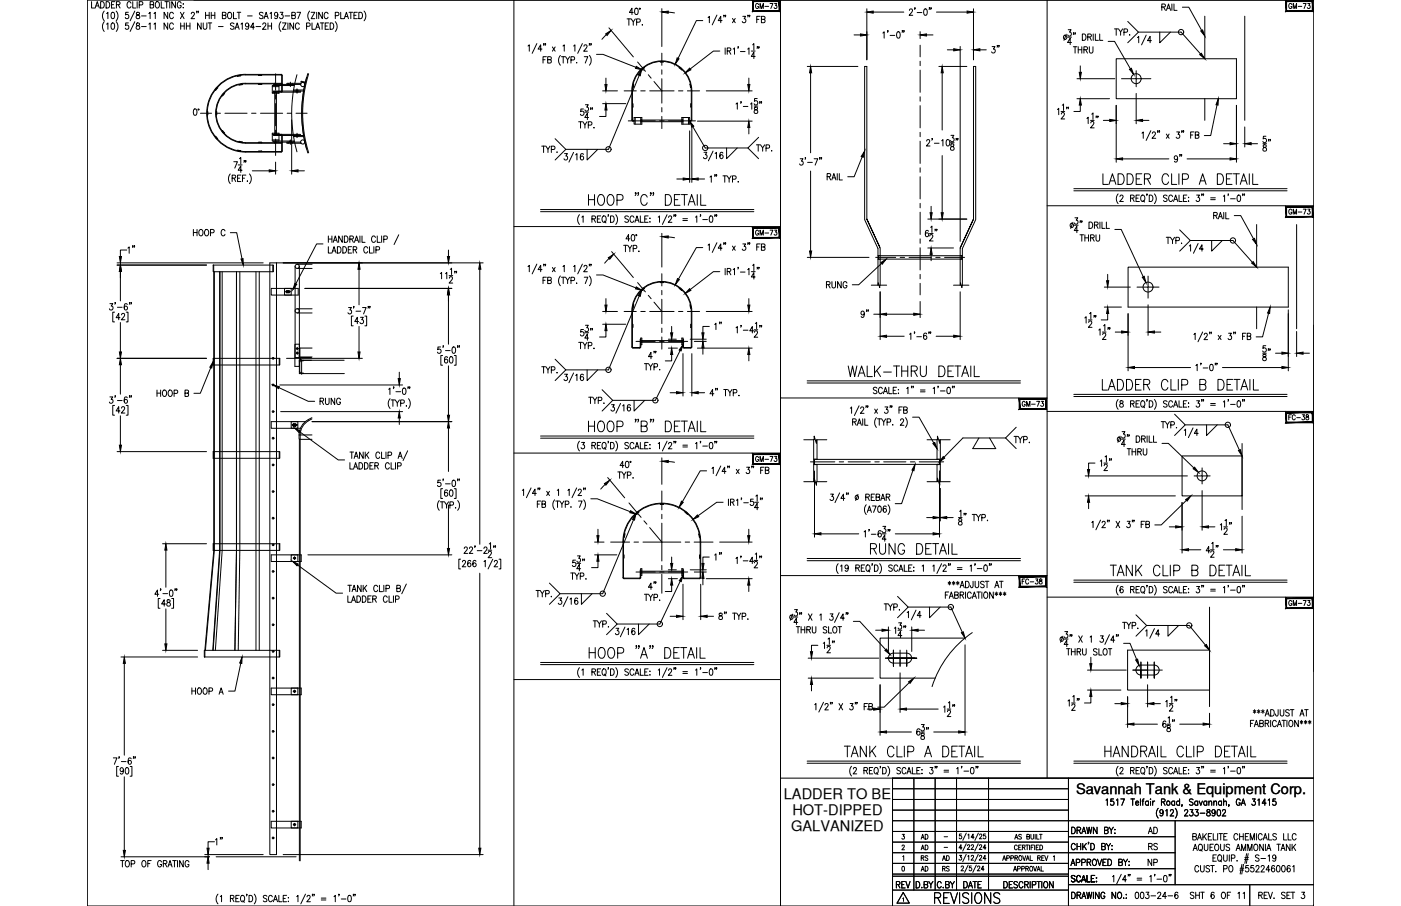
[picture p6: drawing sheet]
<svg xmlns="http://www.w3.org/2000/svg" width="432mm" height="279mm" viewBox="0 0 432 279" stroke-linecap="round" stroke-linejoin="round" font-family="sans-serif">
<defs><g id="words">
<text font-size="7.1" x="260.7" y="117.5">WALK-THRU DETAIL</text>
<g font-size="6.6">
<text x="339" y="121.4">LADDER CLIP B DETAIL</text>
<text x="267.4" y="172.2">RUNG DETAIL</text>
<text x="341.5" y="178.9">TANK CLIP B DETAIL</text>
<text x="259.3" y="234.6">TANK CLIP A DETAIL</text>
<text x="339.7" y="234.6">HANDRAIL CLIP DETAIL</text>
<text x="287.2" y="279.8">REVISIONS</text>
</g>
<text font-size="6.2" x="352.1" y="197.9">1/4</text>
<g font-size="5.3">
<text x="309" y="17.6" transform="rotate(-90 309 17.6)">3&quot;</text>
<text x="392.6" y="48" transform="rotate(-90 392.6 48)">58&quot;</text>
<text x="360.9" y="51.2">9&quot;</text>
<text x="58.6" y="74.1">HOOP C</text>
<text x="42.7" y="79.4" transform="rotate(-90 42.7 79.4)">1&quot;</text>
<text x="268.8" y="99.1" transform="rotate(-90 268.8 99.1)">9&quot;</text>
<text x="223.7" y="103" transform="rotate(-90 223.7 103)">1&quot;</text>
<text x="392.6" y="112.5" transform="rotate(-90 392.6 112.5)">58&quot;</text>
<text x="47.6" y="123.5">HOOP B</text>
<text x="219.4" y="173.9">1&quot;</text>
<text x="69.8" y="261.8" transform="rotate(-90 69.8 261.8)">1&quot;</text>
<text x="275.5" y="275.2">REV</text>
<text x="296" y="275.2">DATE</text>
<text x="348.9" y="278.3">003-24-6</text>
</g>
<g font-size="4.9">
<text x="342.5" y="12">TYP.</text>
<text x="396.2" y="67.4">GM-73</text>
<text x="358.4" y="76.2">TYP.</text>
<text x="254" y="90">RUNG</text>
<text x="97.7" y="125.9">RUNG</text>
<text x="396.2" y="188">GM-73</text>
<text x="345" y="195.1">TYP.</text>
<text x="58.2" y="215.2">HOOP A</text>
<text x="353.1" y="258.2">AD</text>
<text x="353.1" y="263.2">RS</text>
<text x="353.1" y="268.1">NP</text>
</g>
<g font-size="4.5">
<text x="331.6" y="244.9">Savannah Tank &amp; Equipment Corp.</text>
<text x="241.6" y="246.5">LADDER TO BE</text>
<text x="244.2" y="251.5">HOT-DIPPED</text>
<text x="243.8" y="256.4">GALVANIZED</text>
</g>
<g font-size="4.4">
<text x="232.1" y="3.9">GM-73</text>
<text x="396.2" y="3.9">GM-73</text>
<text x="232.1" y="73.7">GM-73</text>
<text x="314.3" y="181.3">FC-38</text>
<text x="282.9" y="263.2">AD</text>
<text x="282.9" y="260">AD</text>
<text x="282.9" y="269.9">AD</text>
<text x="282.9" y="266.7">RS</text>
<text x="289.6" y="269.9">RS</text>
<text x="289.6" y="266.7">AD</text>
</g>
<g font-size="2.6">
<text x="290" y="262.5">-</text>
<text x="290" y="259.3">-</text>
</g>
</g></defs>
<!-- layer: 0 -->
<g fill="none" stroke="#000" stroke-width=".31">
<path d="M26.9 0h378v279.4h-378zM158.4 0v279.4M240.6 0v279.4M322.7 0v240M158.4 69.9h82.2M322.7 63.5h82.2M158.4 139.7h82.2M240.6 122.7h82.1M322.7 126.9h82.2M240.6 177.5h82.1M322.7 184.2h82.2M158.4 209.6h82.2"/>
<path d="M240.6 240h164.3M275.1 240v39.4M281.7 240v34.5M288.2 240v34.5M294.8 240v34.5M304.7 240v34.5M329.3 240v39.4M275.1 243.2h54.2M275.1 246.5h54.2M275.1 249.8h54.2M275.1 256.4h54.2M275.1 259.7h54.2"/>
<path d="M275.1 253.1h129.8M329.3 258h32.9M362.2 253.1v19.7M275.1 266.3h54.2M275.1 263h87.1M275.1 270.2h54.2M275.1 269.6h54.2M275.1 274.5h54.2M329.3 272.8h75.6M329.3 267.9h32.9M385.2 272.8v6.6"/>
</g>
<!-- layer: DIM -->
<g fill="none" stroke="#000" stroke-width=".31">
<path d="M162.7 14.2l.4-.4v2M165.5 13.4l-1.5 3M167 15.1h-1.2l.8-1.3v2M167.4 18.4h.6M167.7 13.5l-.2 .5M168.2 13.5h-.2h.2l-.2 .5M168.4 17.5h-1v2M168.8 18.4l1-.1v-.6l-1-.2v2l1-.2 .1-.5-.4-.4M170.2 14.5l.9 1.3M171.1 14.5l-.9 1.3M172.7 17.1a2.24 2.24 0 0 0 0 3M173 17.5h1.2"/>
<path d="M173.5 14.2l.4-.4v2M173.6 17.5v2M174.3 17.5l.6 .9v1.1M175.6 17.5l-.7 .9M176 18.5l1-.1v-.8l-1-.1v2M176.8 14.2l.4-.4v2M177.7 19.3v.2zM179.5 13.4l-1.4 3M180 14.3l.3-.5 .5 .1 .1 .3-.2 .6-.8 1h1.1M180.1 17.5h1.1l-.8 2M181.7 17.1a2.3 2.3 0 0 1 0 3M181.7 13.5h-.1h.1l-.1 .5"/>
<path d="M182.2 13.5l-.1 .5M183.9 16.8h1.9l10.2 4M186.9 10.7l-1.4 1.4M187.7 8.6l7.5 8.9M193.3 5.8h1.1M193.8 5.8v2M194.5 5.8l.7 1v1M195.2 3.8h-1.2l.8-1.3v2M195.8 2.6l.3-.1a1.07 1.07 0 0 1 .6 1 1.07 1.07 0 0 1-.6 1 1.38 1.38 0 0 1-.3-1.9zM195.8 5.8l-.6 1M196.2 6.8h1v-.9l-1-.1v2M197.9 7.7h.2z"/>
<path d="M204 2.7v11.7M205.9 3.7l2 .3M216.6 6.4h-2l-5.6 11.6M218.2 5.4l.4-.4v2M221 4.7l-1.5 3M221.8 15.7h-1.9l-7.2 5.6M222.5 6.4h-1.1l.7-1.4v2M223.2 4.8l-.2 .4M223.5 14.8v1.9M223.7 4.8h-.2h.2l-.2 .4M224.1 15.7l1-.1 .1-.7-1.1-.1v1.9M224.7 15.7l.6 1"/>
<path d="M225.7 5.7l.9 1.3M226 15.1l.4-.3v1.9M226.6 5.7l-.9 1.3M227.6 14.5l-.2 .4M228.2 15.9h1.4M228.9 5h.9l-.5 .8a.59 .59 0 0 1 .5 .9 .59 .59 0 0 1-1-.1M230.4 15.1l.4-.3v1.9M230.6 4.8h-.2h.2l-.2 .4M231.6 15.7h1.1M232 13.8l.3-.4v2M232.7 17.4h-1.1l.7-1.3v2M233.2 6h.7"/>
<path d="M233.5 14.5l-.2 .4M234 14.5h-.2h.2l-.2 .4M234.3 5h-1.1v2M234.7 6l.9-.1v-.8l-.9-.1v2l.9-.1 .2-.5-.4-.4M263.2 10.8h2M267.2 2.7v15.7M269.1 3.7h9.5M272.1 10.2l.4-.4v2M273.7 9.5h-.2h.2l-.2 .5M274.3 10.9h1.5M276.6 9.9h.6l.2 .3v1.2l-.4 .4-.6-.4-.1-.8zM278.2 9.5l-.2 .5"/>
<path d="M278.7 9.5h-.2h.2l-.2 .5M280.3 3.2l.3-.4h.5l.1 .3-.2 .7-.8 .9h1.1M282 2.5h-.1h.1l-.1 .4M282.7 3.9h1.4M283.6 9.8v2.1M284.9 2.8h.7l.1 .3v1.2l-.4 .4-.5-.4-.1-.7zM285.6 10.8h1.9M286.5 2.5h-.2h.2l-.2 .4M287 2.5h-.2h.2l-.2 .4M288.6 3.7h9.5M292 15.4h1.9M295.9 14.3v60.1"/>
<path d="M300 2.7v15.7M302 15.4h2M328.6 10.6l-.7 1.8M329 11.5h1.2M329.2 9.2h.9l-.5 .7a.6 .6 0 0 1 .5 .9 .6 .6 0 0 1-1 0M330.2 13.1h-1.2l.8-1.3v2M330.8 14.4h1.1M331 10.2h-.2h.2l-.2 .5M331.3 14.4v2M331.4 10.2l-.1 .5M332.3 15.3h1.1M332.3 14.4v2"/>
<path d="M333.4 14.4v2M333.6 10.5a1 1 0 0 1 1.1 1 1 1 0 0 1-1.1 .9zM334.1 15.3h.9l.1-.7-1-.2v2M334.6 15.3l.6 1.1M335.3 11.4l.9-.1 .1-.6-1-.2v1.9M335.7 14.4v1.4l.5 .6 .6-.3 .1-1.7M335.8 11.4l.6 1M336.9 10.5v1.9M337.6 10.5v1.9h.9M338.9 10.5v1.9h1M341.5 12.8h2l4.9 8.4M350.9 9.9h13.1l6 6.7"/>
<path d="M353.3 10.8l-1.5 3M354.9 12.5h-1.2l.8-1.3v2M357.4 9.9v3.3l3.3-3.3M358.1 2.2l.9-.1 .1-.7-1-.2v2M358.6 2.2l.6 1M359.5 3.2l.7-2 .6 2M359.7 2.5h.9M361.2 1.2v2M361.8 1.2v2h1M364.4 2.2h2l4 7.2M59.8 33.7l.2-.1a1.06 1.06 0 0 1 .7 1 1.06 1.06 0 0 1-.7 1l-.2-.1-.2-.8zM89.9 37v16.7"/>
<path d="M178.4 37.5h1.1M178.9 37.5v2M179.6 37.5l.7 1v1M179.8 33.6h-.8v.9a.61 .61 0 0 1 .9 0 .61 .61 0 0 1-.1 .9 .61 .61 0 0 1-.9-.2M180.2 34.6h1.2M180.4 32.3h.9l-.5 .7a.6 .6 0 0 1 .5 1 .6 .6 0 0 1-1-.1M180.9 37.5l-.6 1M181.3 38.6l1-.1 .1-.8-1.1-.2v2M181.4 36.2h-1.2l.8-1.3v2M182.1 33.3l-.1 .5M182.6 33.3l-.1 .5M183.1 39.3v.2z"/>
<path d="M185.7 28h4.6M185.7 32h7.2M186.8 33.9v2h-2M186.8 24.1v2M197 23.2l-9.5 22.9h-13.1M213.2 39.1v17.1M213.5 39.1l3.9 6.5h13.1M214.9 37.4h16.9M217.7 28h14.1M226.8 32.1l.4-.4v2M228.4 31.4l-.1 .5M229.1 32.8h1.4"/>
<path d="M230.8 24.1v2M230.8 39.3v2M231.3 32.1l.4-.4v2M232.4 32.7h1.2M232.6 33.1v.6a.72 .72 0 0 1 .8 .4 .72 .72 0 0 1-.2 .9 .63 .63 0 0 1-.8-.7 .63 .63 0 0 1 .8-.5l.3-.3-.1-.4zM233.4 30.4h-.8l-.1 .8a.61 .61 0 0 1 .9 .1 .61 .61 0 0 1-.1 .9 .61 .61 0 0 1-.9-.2M234.3 31.4h-.2h.2l-.2 .5M234.7 31.4l-.1 .5M248.8 20.5h15.6M249.8 22.5v24.6M289.4 20.5h8.6M290.4 22.5v17.6"/>
<path d="M325.9 33.8l.4-.4v2M327 34.4h1.1M327.1 35.2l.3-.5 .5 .1 .2 .3-.3 .7-.8 .9h1.1M327.4 32.4l.4-.3v2M328.9 33.1h-.2h.2l-.2 .5M329.3 33.1l-.1 .5M331.9 30.4h10.1M331.9 24.3h11.7M333 32.4v2h-2M333 20.3v2M335 36.5l.4-.3v1.9M336.1 37.1h1.1"/>
<path d="M336.2 37.9l.3-.4h.5l.1 .3-.2 .7-.8 .9h1.1M336.5 35.2l.4-.4v2M337.9 35.9h-.1h.1l-.1 .4M338.4 35.9h-.1h.1l-.1 .4M340.1 37.1h1.9M344 32.5v17.5M350.2 28.8v9.4M352.1 37.1h2M375.1 32.4l-2 9.4h-1.9M381.1 32.5v17.5M383.6 39.2v6.1M71 53.6a2.3 2.3 0 0 0 0 3"/>
<path d="M71.5 54.9l1-.1 .1-.6-1.1-.2v2M72.1 49.9h1.1l-.8 1.9M72.1 54.9l.5 1.1M73.2 54.9h.7M73.4 50.9h1.2M73.8 48.9l.4-.3v1.9M74.3 54h-1.1v2h1.1M74.6 52.5h-1.2l.8-1.3v2M74.7 54.9h.7M75.3 49.6h-.1h.1l-.1 .5M75.8 54h-1.1v2M75.8 49.6l-.2 .5"/>
<path d="M76.2 55.9h.1zM76.9 53.6a2.24 2.24 0 0 1 0 3M77.8 52.7h5.2M84.9 50v3.7M91.9 52.7h1.9M167 45.1h1.1M167.5 45.1v1.9M168.3 45.1l.6 .9v1M169.5 45.1l-.6 .9M169.9 46.1l1-.1 .1-.7-1.1-.2v1.9M171.1 42.8l3.3 3.3-3.3 3.2M171.6 46.9h.2z"/>
<path d="M174 47.4h.9l-.5 .7a.6 .6 0 0 1 .5 .9 .6 .6 0 0 1-1.1 0M176.8 47l-1.5 3M177.4 47.8l.4-.4v1.9M179.8 47.6l-.5-.2a1.12 1.12 0 0 0 .1 1.9 .55 .55 0 0 0 .6-.5 .55 .55 0 0 0-.5-.6 .55 .55 0 0 0-.6 .5M181 46.1v3.2l3.2-3.2M196 59.5l-.1 .2-.2-.2h.3l-.3 .8M196.8 59.5l-.1 .2-.1-.2h.2l-.2 .8M200.7 59.5l-.2 .2-.1-.2h.3l-.3 .8M201.5 59.5l-.2 .2-.1-.2h.3l-.3 .8M208.6 55.2h2M212.6 40.4v15.8M215.2 55.2h2"/>
<path d="M217 47h.8l-.4 .7a.6 .6 0 0 1 .4 .9 .6 .6 0 0 1-1 0M218.8 54.6l.4-.4v2M219.8 46.6l-1.5 3M220.4 54l-.1 .4M220.4 47.3l.4-.3v1.9M220.9 54h-.2h.2l-.2 .4M222.8 47.2l-.5-.2a1.14 1.14 0 0 0 .1 1.9 .58 .58 0 0 0 .5-.8 .58 .58 0 0 0-1-.1l-.1 .3M222.8 54.2h1.1M223.4 54.2v2M223.9 45.6v3.3l3.3-3.3M224.1 54.2l.6 1v1M225.4 54.2l-.7 1"/>
<path d="M225.8 55.3l.9-.1 .2-.3-.2-.6-.9-.1v2M227.5 56v.2zM233.1 44.7h1.2M233.7 44.7v1.9M233.8 42.4l-3.3 3.2 3.3 3.3M234.4 44.7l.7 .9v1M235.7 44.7l-.6 .9M236.1 45.7l1-.2-.1-.8h-.9v1.9M237.8 46.4v.2zM246.6 49h.9l-.5 .7a.6 .6 0 0 1 .5 .9 .6 .6 0 0 1-1.1-.1M248.3 48.7h-.2h.2l-.2 .4M248.9 50.1h1.5"/>
<path d="M249.8 52.7v24.7M250.9 49h1.1l-.8 1.9M252.8 48.7h-.2h.2l-.2 .4M253.2 48.7h-.1h.1l-.1 .4M254.9 54.5l1-.1 .1-.7-1.1-.2v2M255.5 54.5l.5 1M256.4 55.5l.6-2 .6 2M256.6 54.8h.8M258 53.5v2M258.7 53.5v2h.9M265.7 48.4l-2.5 6.1h-1.9M285.6 43.5l.3-.4h.5l.2 .3-.3 .7-.8 .9h1.1"/>
<path d="M287.4 42.8h-.2h.2l-.2 .4M288 44.2h1.4M290.2 43.4l.4-.3v1.9M290.4 48v17.6M291.8 43.1h.3a1.06 1.06 0 0 1 .6 .9 1.06 1.06 0 0 1-.6 1l-.5-.8zM292.9 44h1.2M293.1 41.7h.9l-.5 .8a.6 .6 0 0 1 .5 .9 .6 .6 0 0 1-1.1-.1M293.1 44.5v.5a.72 .72 0 0 1 .9 .4 .72 .72 0 0 1-.3 .9 .64 .64 0 0 1-.8-.6 .64 .64 0 0 1 .9-.6l.2-.3-.1-.3zM294.8 42.8h-.2h.2l-.2 .4M295.3 42.8l-.2 .4M331 58.8h65.7M331 58.2h65.7"/>
<path d="M339.9 53.6v3.3h1.6M341.8 56.9l1.1-3.3 1 3.3M342.2 55.8h1.3M344.6 53.6h.9a1.87 1.87 0 0 1 0 3.3h-.9zM344.6 59.8a2.3 2.3 0 0 0 0 3M346 49h14.3M347.4 53.6h.9a1.87 1.87 0 0 1 0 3.3h-.9zM350.2 55.2h1M351.9 53.6h-1.7v3.3h1.7M352 41.1l.4-.4v2M352.7 55.2h1.2a.79 .79 0 0 0 .7-.8 .79 .79 0 0 0-.7-.8h-1.2v3.3M353.6 59.9h-.2h.2l-.2 .4"/>
<path d="M353.7 55.2l.9 1.7M354.7 40.3l-1.4 3M355.2 41.1l.1-.3 .5-.1 .3 .6-1 1.4h1.1M355.8 59.8a2.24 2.24 0 0 1 0 3M356.9 40.4l-.1 .5M357.4 40.4h-.2h.2l-.2 .5M359.5 41.3l.8 1.4M360.2 54.4a1.03 1.03 0 0 0-1.3-.8 1.03 1.03 0 0 0-.7 1.2v.8a1.03 1.03 0 0 0 .7 1.3 1.03 1.03 0 0 0 1.3-.8M360.3 41.3l-.8 1.4M361.1 53.6v3.3h1.6M362.7 40.7h.8l-.4 .7a.6 .6 0 0 1 .4 1 .6 .6 0 0 1-1-.1M363.3 53.6v3.3"/>
<path d="M364.3 40.4h-.1h.1l-.1 .5M364.4 55.3h1.2a.87 .87 0 0 0 .7-.8 .87 .87 0 0 0-.7-.9h-1.2v3.3M364.8 40.4h-.1h.1l-.1 .5M365.9 49h13.2M367 41.6h.6M368 40.7h-1v2M368.4 41.6l1-.1v-.6l-1-.2v2l1-.2 .1-.5-.4-.4M369.6 56.9l1.1-3.3 1 3.3M370 55.8h1.3M370.5 59.9l-.2 .4M371 59.9h-.2h.2l-.2 .4M375.2 53.6h.9a1.87 1.87 0 0 1 0 3.3h-.9z"/>
<path d="M377.1 44.3h2M378 55.2h1.1M378.6 59.9h-.1h.1l-.1 .4M379.7 53.6h-1.7v3.3h1.7M380.1 53.6h1.9M381 53.6v3.3M382.2 56.9l1.1-3.3 1.1 3.3M382.7 55.8h1.3M383.1 59.9l-.2 .4M383.6 59.9h-.2h.2l-.2 .4M385 53.6v3.3M385.6 44.3h2"/>
<path d="M386.1 53.6v3.3h1.6M71 71.8h2l1.6 8M99.5 75.2h-1.9l-6.4 12.3M101.2 76.1v1.9h1M101.2 72.8v1.9M101.2 73.7h1.1M102.3 78l.7-1.9 .6 1.9M102.3 72.8v1.9M102.6 77.4h.7M102.7 74.7l.6-1.9 .7 1.9M103 74.1h.7M104 76.1a.99 .99 0 0 1 1.1 1 .99 .99 0 0 1-1.1 .9z"/>
<path d="M105.5 72.8v1.9l-1.1-1.9v1.9M105.7 76.1a1 1 0 0 1 1.1 1 1 1 0 0 1-1.1 .9zM106.1 72.8a1 1 0 0 1 1.2 1 1 1 0 0 1-1.2 .9zM107.3 77h.7M107.8 73.7l1-.1 .1-.6-1.1-.2v1.9M108.4 76.1h-1.1v1.9h1.1M108.4 73.7l.5 1M108.9 77l.9-.1 .1-.7-1-.1v1.9M109.2 74.7l.7-1.9 .6 1.9M109.4 77l.6 1M109.5 74.1h.8M110.9 72.8v1.9"/>
<path d="M111.6 72.8v1.9h.9M113.3 76.5a.62 .62 0 0 0-.7-.4 .62 .62 0 0 0-.5 .7v.5a.62 .62 0 0 0 .5 .7 .62 .62 0 0 0 .7-.4M113.9 76.1v1.9h.9M115.2 76.1v1.9M115.7 73.2a.62 .62 0 0 0-.7-.4 .62 .62 0 0 0-.5 .7v.5a.62 .62 0 0 0 .5 .7 .62 .62 0 0 0 .7-.4M115.9 77.1l.9-.1 .1-.8-1-.1v1.9M116.3 72.8v1.9h.9M117.6 72.8v1.9M118.3 73.8l.9-.1 .1-.7-1-.2v1.9M122.9 72.4l-1.4 3M138.2 77.1v2M166.6 64.6h65.7"/>
<path d="M166.6 65.3h65.7M178.6 66.2a2.24 2.24 0 0 0 0 3M179.3 67l.4-.4v2M181.4 61.6h1.8M181.4 60v3.3M182.4 67.5l1-.1 .1-.6-1.1-.2v2M183 67.5l.6 1.1M183.2 60v3.3M184.1 67.5h.6M184.7 60.2l.3-.2a1.73 1.73 0 0 1 1 2.8l-.5 .5a1.57 1.57 0 0 1-1.2-2.5zM185.1 66.6h-1v2h1M185.9 66.7l.1-.1a1 1 0 0 1 .8 1 1 1 0 0 1-.8 1 1.26 1.26 0 0 1-.1-1.9z"/>
<path d="M186.3 68.2l.5 .5M187.5 66.3l-.1 .5M187.6 60.2l.3-.2a1.74 1.74 0 0 1 1.1 2.8l-.6 .5a1.44 1.44 0 0 1-1.3-2zM187.7 79.7l-1.3 1.5M188.2 66.6a1 1 0 0 1 1.1 1 1 1 0 0 1-1.1 1zM188.5 77.6l6.7 8M189.8 66.2a2.3 2.3 0 0 1 0 3M190.2 61.7h1.2a.89 .89 0 0 0 .7-.8 .89 .89 0 0 0-.7-.9h-1.2v3.3M192.2 75.6h1.1M192.8 75.6v2M193.5 75.6l.6 1v1M193.7 66.9l-.4-.3-.6 .1v.5l.8 .5 .2 .6-.4 .3-.7-.3"/>
<path d="M194.1 73.7h-1.2l.8-1.4v2M194.8 72.5l.2-.2a1.07 1.07 0 0 1 .7 1 1.07 1.07 0 0 1-.7 1 1.38 1.38 0 0 1-.2-1.8zM194.8 75.6l-.7 1M195.2 76.7l.9-.1 .1-.8-1-.2v2M195.4 67.1a.62 .62 0 0 0-.8-.5 .62 .62 0 0 0-.4 .7v.5a.62 .62 0 0 0 .4 .8 .62 .62 0 0 0 .8-.5M195.7 68.6l.6-2 .7 2M195.9 67.9h.8M196.8 77.5h.2zM197.4 66.6v2h.9M198.7 67.5h.6M199.5 60.8a.95 .95 0 0 0-1.5-.6 2.12 2.12 0 0 0 .3 3.1 1.02 1.02 0 0 0 1.2-.8M199.7 66.6h-1v2h1"/>
<path d="M200.3 67.2h.1M200.3 68.4v.2zM202.9 67l.4-.4v2M204 72v10.4M205.1 60a1.76 1.76 0 0 1 1.8 1.1 1.76 1.76 0 0 1-.5 2l-1.3 .2zM205.6 66.2l-1.4 3M205.9 73.1l2 .2M206.1 67.1l.1-.4 .5-.1 .3 .6-1 1.4h1.1M207.8 66.3l-.1 .5M207.9 61.6h1M208.3 66.3h-.2h.2l-.2 .5M209.6 60h-1.7v3.3h1.7"/>
<path d="M210 60h1.9M210.5 67.4h1.4M210.5 68h1.4M210.9 60v3.3M212.1 63.3l1.1-3.3 1 3.3M212.5 62.2h1.3M214.4 67l.4-.4v2M214.9 60v3.3M216 66.3h-.2h.2l-.2 .5M216 60v3.3h1.6M216.6 76.3h-2l-5.5 9.8M216.6 67.7h1.4"/>
<path d="M218.2 75.6l.4-.4v2M218.8 66.7h.7l.1 .3v1.2l-.4 .4-.5-.4-.1-.8zM220.4 66.3h-.1h.1l-.1 .5M220.9 66.3h-.2h.2l-.2 .5M221 74.8l-1.5 3.1M222.5 76.5h-1.1l.7-1.3v2M223.2 75l-.2 .4M223.7 75h-.2h.2l-.2 .4M225.7 75.9l.9 1.3M226.6 75.9l-.9 1.3M228.9 75.2h.9l-.5 .8a.6 .6 0 0 1 .5 .9 .6 .6 0 0 1-1-.1M230.6 75h-.2h.2l-.2 .4"/>
<path d="M231.1 75h-.2h.2l-.2 .4M233.2 76.2h.7M234.3 75.2h-1.1v2M234.7 76.2l.9-.1v-.8l-.9-.1v2l.9-.1 .2-.6-.4-.3M248.8 79.4h19M286 67.6h12M286 76.5h7.9M286.2 71.3l-.4-.3a1.11 1.11 0 0 0 0 2 .55 .55 0 0 0 .5-.5 .55 .55 0 0 0-.5-.6 .55 .55 0 0 0-.6 .4M286.5 72h1.1M286.6 72.8l.1-.3 .5-.2 .3 .6-1 1.4h1.1M286.8 70.1l.4-.4v2M287 63.6v2"/>
<path d="M287 78.4v2M288.3 70.8h-.2h.2l-.2 .4M288.8 70.8l-.2 .4M330.7 68.6l-.7 1.8M331.1 69.4h1.2M331.3 67.2h.9l-.5 .7a.6 .6 0 0 1 .5 .9 .6 .6 0 0 1-1.1-.1M332.3 71.1h-1.2l.8-1.3v2M332.8 72.4h1.2M333 68.2h-.2h.2l-.2 .5M333.4 72.4v2M333.5 68.2l-.2 .5M334.4 72.4v2"/>
<path d="M334.4 73.3h1.1M335.5 72.4v2M335.6 68.5a1 1 0 0 1 1.2 1 1 1 0 0 1-1.2 .9zM336.1 73.3h1l.1-.7-1.1-.2v2M336.7 73.3l.5 1.1M337.3 69.4l1-.1 .1-.6-1.1-.2v1.9M337.8 72.4v1.4l.5 .6 .5-.3 .1-1.7M337.9 69.4l.5 1M339 68.5v1.9M339.6 68.5v1.9h1M341 68.5v1.9h.9M343.6 70.8h2l6.8 14.6"/>
<path d="M345.2 60.6l.3-.4h.3l.3 .3-.2 .7-.8 .9h1.1M348.4 61.1l1-.1v-.7l-1-.1v1.9M349 61.1l.6 1M350.1 61.1h.7M351.2 60.2h-1.1v1.9h1.1M351.9 60.3l.1-.1a1.01 1.01 0 0 1 .9 1 1.01 1.01 0 0 1-.9 .9 1.29 1.29 0 0 1-.1-1.8zM352.3 61.8l.5 .5M354.2 60.2a1.01 1.01 0 0 1 1.2 1 1.01 1.01 0 0 1-1.2 .9zM359.7 60.5l-.4-.3-.7 .3 .2 .4 .8 .5v.6l-.6 .1-.4-.3M361.4 60.6a.61 .61 0 0 0-.8-.4 .61 .61 0 0 0-.4 .7v.5a.61 .61 0 0 0 .4 .7 .61 .61 0 0 0 .8-.4M361.7 62.1l.7-1.9 .6 1.9M362 61.5h.8"/>
<path d="M363.4 60.2v1.9h.9M364.7 61.1h.7M365.8 60.2h-1.1v1.9h1.1M366.2 60.9h.2zM366.2 62h.2zM366.9 74.2h13.1l6 6.7M368.8 60.2h.9l-.5 .7a.6 .6 0 0 1 .5 .9 .6 .6 0 0 1-1 0M369.3 75.1l-1.5 3M370.9 76.8h-1.2l.8-1.3v1.9M373.1 61h1.5M373.1 61.6h1.5M373.4 74.2v3.2l3.3-3.2"/>
<path d="M374.1 66.4l.9-.1 .1-.6-1-.2v2M374.6 66.4l.6 1.1M375.5 67.5l.6-2 .7 2M375.7 66.8h.8M377 60.5l.4-.3v1.9M377.2 65.5v2M377.8 65.5v2h1M379.3 61.3h1.4M380.4 66.5h2l4 7.2M381.5 60.3l.2-.1a1.09 1.09 0 0 1 .7 1 1.09 1.09 0 0 1-.7 .9l-.4-.3v-.5zM33.9 93.6h.9l-.5 .8a.6 .6 0 0 1 .5 .9 .6 .6 0 0 1-1.1-.1M35.3 96.3h-.5v3h.5"/>
<path d="M35.6 93.4h-.2h.2l-.2 .4M36.1 81.7h27.5M36.1 81.1h45M36.2 94.8h1.4M37 98h-1.2l.8-1.4v2M37.1 83.7v9.1M37.1 99.5v9M37.5 97.1l.3-.5 .5 .1 .1 .3-.2 .7-.8 .9h1.1M38.9 96.3h.6v3h-.6M39.2 93.9l-.5-.3a1.14 1.14 0 0 0 .1 2 .59 .59 0 0 0 .5-.7 .59 .59 0 0 0-.8-.4l-.2 .5M40 93.4h-.1h.1l-.1 .4M40.5 93.4l-.2 .4"/>
<path d="M85.2 81.1h63.7M94 88.9h45.3M107.4 94.8h.9l-.5 .8a.61 .61 0 0 1 .5 .9 .61 .61 0 0 1-1-.1M108.9 97.5h-.6v3h.6M109.1 94.6l-.2 .4M109.7 96h1.5M110.5 99.2h-1.2l.8-1.3v1.9M110.7 83v11M111.1 97.9h.9l-.5 .7a.6 .6 0 0 1 .5 .9 .6 .6 0 0 1-1.1-.1M111.7 94.8h1.1l-.7 2M112.5 97.5h.5v3h-.5M113.6 94.6l-.2 .4"/>
<path d="M114 94.6l-.1 .4M135.7 84.4l.4-.4v2M137.3 84.4l.4-.4v2M138.2 90.9v15.3M138.4 85h1.1M138.5 85.8l.2-.4 .4-.1 .3 .6-1 1.4h1.1M138.8 83.1l.4-.4v2M140.3 83.7l-.2 .5M140.7 83.7h-.1h.1l-.1 .5M147.9 83v84.9M162.7 82.2l.4-.4v2M165.5 81.4l-1.5 3.1"/>
<path d="M167 83.1h-1.2l.8-1.3v2M167.4 86.4h.6M167.7 81.6l-.2 .4M168.2 81.6h-.2h.2l-.2 .4M168.4 85.5h-1v2M168.8 86.4l1-.1v-.6l-1-.2v2l1-.2 .1-.5-.4-.4M170.2 82.5l.9 1.3M171.1 82.5l-.9 1.3M172.7 85.1a2.24 2.24 0 0 0 0 3M173 85.5h1.2M173.5 82.2l.4-.4v2M173.6 85.5v2"/>
<path d="M174.3 85.5l.6 .9v1.1M175.6 85.5l-.7 .9M176 86.5l1-.1v-.8l-1-.1v2M176.8 82.2l.4-.4v2M177.7 87.3v.2zM179.5 81.4l-1.4 3.1M180 82.3l.1-.4 .5-.1 .3 .6-1 1.4h1.1M180.1 85.5h1.1l-.8 2M181.7 85.1a2.31 2.31 0 0 1 0 3M181.7 81.6h-.1h.1l-.1 .4M182.2 81.6l-.1 .4M183.9 84.8h1.9l10.2 4"/>
<path d="M185.7 96.1h4.6M185.7 100h7.2M186.8 92.1v2M197 91.3l-9.5 22.8h-13.1M217.7 96.1h14.1M221.8 83.8h-1.9l-7.2 5.5M223.5 82.8v2M224.1 83.7l1-.1 .1-.6-1.1-.2v2M224.7 83.7l.6 1.1M226 83.2l.4-.4v2M227.6 82.5l-.2 .5M228.2 83.9h1.4"/>
<path d="M230.4 83.2l.4-.4v2M230.8 92.1v2M231.6 83.8h1.1M232 81.9l.3-.4v1.9M232.7 85.4h-1.1l.7-1.3v2M232.8 99.8l.4-.4v2M233.5 82.5l-.2 .5M234 82.5h-.2h.2l-.2 .5M268.5 87.9h2.2v-.7l.4 1.5v-.8h2.2M269.3 96.9h2M271.3 90v14.7M271.7 81.2l-7.1 6.6h-1.9"/>
<path d="M273.2 96.9h8.4M283.6 93v4.9M293.9 87.9h2.1v-.7l.5 1.5v-.8h2.1M295.9 90v14.7M334.3 98l.5-.3v1.9M335.4 98.7h1.2M335.5 99.4l.2-.3 .5-.1 .3 .5-1.1 1.4h1.2M335.8 96.7l.4-.3v1.9M337.3 97.4l-.2 .5M337.8 97.4h-.2h.2l-.2 .5M340.4 88.5h8M340.4 94.7h5.2"/>
<path d="M341.4 96.7v2h-2M341.4 84.6v2M347.7 96.8v17.6M353.8 94v9.4M391 96.6l-1.9 7.3h-1.9M397.1 95.5v18.9M36.1 110.5h27.5M37.1 112.5v9.1M65 113.4l-3.3 7.9h-1.9M86 119.5l9 4.3h2M86.2 118.7h37.9M88.3 110.5h23.4"/>
<path d="M110.7 100.7v7.8M121.4 119.4h-.2h.2l-.2 .5M123.1 114.8v2M124.2 119.8l.3-.1a1.07 1.07 0 0 1 .6 1 1.07 1.07 0 0 1-.6 .9l-.3-.1-.2-.7zM125.9 119.4h-.2h.2l-.2 .5M126.3 119.4l-.1 .5M135.8 107h-.8l-.1 .8a.61 .61 0 0 1 .9 .1 .61 .61 0 0 1-.1 .9 .61 .61 0 0 1-.9-.2M136.4 109.6h-.5v3h.5M136.7 106.7l-.2 .5M137.3 108.1h1.4M137.9 110.3l-.4-.3a1.14 1.14 0 0 0 0 2 .58 .58 0 0 0 .5-.9 .58 .58 0 0 0-.9-.1l-.1 .3M138.2 112.8v15.3"/>
<path d="M138.7 110.1l.4-.1a1.14 1.14 0 0 1-.1 2l-.4-.4-.1-.5zM139.5 107.1l.3-.1a1.07 1.07 0 0 1 .6 1 1.07 1.07 0 0 1-.6 1l-.3-.1-.2-.8zM140 109.6h.6v3h-.6M141.1 106.7h-.1h.1l-.1 .5M141.6 106.7l-.1 .5M167 113.1h1.1M167.5 113.1v2M168.3 113.1l.6 .9v1.1M169.5 113.1l-.6 .9M169.9 114.1l1.1-.2-.1-.7-1-.1v2M171.1 110.8l3.3 3.3-3.3 3.3M171.7 114.9v.2z"/>
<path d="M174 115.4h.9l-.5 .7a.6 .6 0 0 1 .5 1 .6 .6 0 0 1-1.1-.1M176.8 115l-1.5 3M177.4 115.8l.4-.4v2M178.4 105.6h1.1M178.9 105.6v1.9M179.6 105.6l.7 .9v1M179.8 115.7l-.5-.3a1.12 1.12 0 0 0 .1 2 .58 .58 0 0 0 .5-.9 .58 .58 0 0 0-1-.1v.3M179.8 101.6h-.8v.9a.62 .62 0 0 1 .9 0 .62 .62 0 0 1-.1 .9 .62 .62 0 0 1-.9-.2M180.2 102.6h1.2M180.4 100.3h.9l-.5 .8a.6 .6 0 0 1 .5 .9 .6 .6 0 0 1-1-.1M180.9 105.6l-.6 .9M181 114.1v3.3l3.2-3.3"/>
<path d="M181.3 106.6l1-.1 .1-.3-.1-.5-1-.1v1.9M181.4 104.3h-1.2l.8-1.3v1.9M182.1 101.3l-.1 .5M182.6 101.3l-.1 .5M183 107.4h.2zM186.8 102v1.9h-2M198.6 112.1h1.1M199.2 112.1v2M199.9 112.1l.6 1v1M201 110h-1.1l.7-1.3v1.9M201.2 112.1l-.7 1M201.6 113.2l.9-.1v-.9l-.9-.1v2"/>
<path d="M201.7 108.4l-.2 .5M202.2 108.4h-.2h.2l-.2 .5M203.3 113.9v.2zM206 107.4h2.8M206 104.6h2.4M207 109.3v2h-2M207 100.7v1.9M209.6 108.1l-7.6 15.4h-13.2M210.5 109.1v13M212.7 104.6h5M213.2 109.1v13M214 105.3h3.7"/>
<path d="M214.9 107.4h16.9M216.6 107.3v1.9M218.6 100.7h-2v1.9M220.7 119.8h-.2h.2l-.2 .5M221.1 119.8l-.1 .5M226.8 101.1l.4-.4v2M228.5 100.4h-.2h.2l-.2 .5M229.1 101.8h1.4M230.8 109.3v2M232.3 102h-1.2l.8-1.3v2M232.4 101.7h1.2M232.5 102.5l.2-.4 .5-.1 .3 .6-1.1 1.4h1.2"/>
<path d="M234.3 100.4h-.2h.2l-.2 .5M234.8 100.4h-.2h.2l-.2 .5M248.8 118.1h65.7M248.8 117.5h65.7M270.3 119.7l-.4-.3-.7 .3 .1 .5 .9 .5 .1 .4-.4 .3-.7-.3M271.9 119.9a.62 .62 0 0 0-.7-.5 .62 .62 0 0 0-.5 .8v.5a.62 .62 0 0 0 .5 .7 .62 .62 0 0 0 .7-.5M273.2 103.7h5.5M273.9 119.4v2h1M276.3 119.4h-1v2h1M279.5 119.8l.3-.4v2M280.3 103.1l.4-.4v2M281.9 102.4l-.1 .5"/>
<path d="M282.6 103.8h1.4M285.6 103l-.3-.3a1.09 1.09 0 0 0-.7 1 1.09 1.09 0 0 0 .6 1 .57 .57 0 0 0 .6-.6 .57 .57 0 0 0-.6-.5 .57 .57 0 0 0-.6 .4M286.4 102.4l-.2 .5M286.9 102.4h-.2h.2l-.2 .5M287.6 119.8l.4-.4v2M288.5 103.7h5.4M292.1 119.5l.2-.1a1.09 1.09 0 0 1 .7 1 1.09 1.09 0 0 1-.7 1l-.2-.1-.3-.7zM338.6 101.8l.4-.4v2M339.8 102.4h1.1M339.9 103.2l.1-.4 .5-.1 .3 .6-1 1.4h1.1M340.1 100.5l.4-.4v2M341.6 101.1h-.2h.2l-.2 .5"/>
<path d="M342.1 101.1h-.2h.2l-.2 .5M343.7 102.4h2M349.7 113.3h17.2M355.8 102.4h2M368 103.1l.4-.3v1.9M368.6 112.7l.4-.3v1.9M370.2 112.1h-.2h.2l-.2 .4M370.7 102.4l-1.5 3M370.8 113.5h1.5M371.2 103.2l.1-.3 .5-.1 .3 .5-1 1.4h1.1M372.9 102.5h-.2h.2l-.2 .5M373.1 112.4h.6l.1 .3v1.2l-.4 .4-.5-.4-.1-.7z"/>
<path d="M373.4 102.5l-.2 .5M374.7 112.1l-.2 .4M375.1 112.1h-.1h.1l-.1 .4M375.5 103.4l.8 1.3M376.3 103.4l-.8 1.3M376.8 113.3h18.3M378.7 102.8h.8l-.4 .7a.6 .6 0 0 1 .4 .9 .6 .6 0 0 1-1 0M380.3 102.5l-.1 .5M380.8 102.5h-.2h.2l-.2 .5M383 103.7h.6M384 102.8h-1v1.9M384.4 103.7l1-.1v-.6l-1-.2v1.9l1-.2v-.6l-.3-.2"/>
<path d="M393.1 108.9h2M399.6 102.2v7.7M401.6 108.9h2M33.9 122.4h.9l-.5 .7a.6 .6 0 0 1 .5 1 .6 .6 0 0 1-1.1-.1M35.3 125h-.5v3h.5M35.6 122.1h-.2h.2l-.2 .5M36.1 139.3h27.5M36.2 123.5h1.4M37 126.7h-1.2l.8-1.3v2M37.1 128.2v9.1M37.5 125.9l.3-.5 .5 .1 .1 .3-.2 .6-.8 1h1.1M38.9 125h.6v3h-.6"/>
<path d="M39.2 122.7l-.5-.3a1.14 1.14 0 0 0 .1 2 .58 .58 0 0 0 .5-.9 .58 .58 0 0 0-.9-.1l-.1 .3M40 122.1h-.1h.1l-.1 .5M40.5 122.1l-.2 .5M86.5 126.9h37.6M92.4 133.2l11.8 8.6h2M96.2 130h43.1M107.8 139.4h1.2M108.4 139.4v2M111.9 139.4v2l-1.1-2v2M112.6 139.4v2M113.7 139.4l-1.1 1.3M117 139.9a.61 .61 0 0 0-.7-.5 .61 .61 0 0 0-.5 .7v.5a.61 .61 0 0 0 .5 .8 .61 .61 0 0 0 .7-.5"/>
<path d="M117.6 139.4v2h1M119 139.4v2M119.8 120l.4-.3v1.9M120.2 123a2.24 2.24 0 0 0 0 3M120.5 123.3h1.2M121.1 123.3v2M121.8 123.3l.6 1v1M122 120.8h1.5M123.1 128.9v2M123.1 123.3l-.7 1M123.5 124.4l1-.1v-.9l-1-.1v2M125.2 125.1v.2z"/>
<path d="M125.6 139l-1.4 3M125.9 123a2.3 2.3 0 0 1 0 3M138.2 132v13.4M166.6 134.5h65.7M166.6 135.1h65.7M178.6 136.1a2.24 2.24 0 0 0 0 3M179.2 136.4h.9l-.5 .8a.6 .6 0 0 1 .5 .9 .6 .6 0 0 1-1-.1M181.4 129.9v3.2M181.4 131.4h1.8M181.4 122.5h1.2M182 122.5v2M182.4 137.4l1-.1 .1-.7-1.1-.2v2"/>
<path d="M182.7 122.5l.6 .9v1.1M183 137.4l.6 1M183.2 129.9v3.2M184 122.5l-.7 .9M184.1 137.4h.6M184.4 123.5l1-.1v-.8l-1-.1v2M184.7 130l.3-.1a1.72 1.72 0 0 1 1 2.8l-.5 .4a1.56 1.56 0 0 1-1.2-2.5zM185.1 136.4h-1v2h1M185.6 120.2l3.2 3.3-3.2 3.3M185.9 136.5l.1-.1a1 1 0 0 1 .8 1 1 1 0 0 1-.8 1 1.27 1.27 0 0 1-.1-1.9zM186.1 124.3v.2zM186.3 138l.5 .6"/>
<path d="M187.5 136.1l-.1 .5M187.6 130l.3-.1a1.73 1.73 0 0 1 1.1 2.8l-.6 .4a1.44 1.44 0 0 1-1.3-2zM188.2 136.4a1 1 0 0 1 1.1 1 1 1 0 0 1-1.1 1zM188.5 124.8h.8l-.5 .7a.6 .6 0 0 1 .5 1 .6 .6 0 0 1-1-.1M189.8 136.1a2.3 2.3 0 0 1 0 3M190.2 131.6h1.2a.88 .88 0 0 0 .7-.9 .88 .88 0 0 0-.7-.8h-1.2v3.2M191.3 124.4l-1.5 3M191.9 125.2l.4-.4v2M193.7 136.7l-.4-.3-.6 .1v.6l.9 .5 .1 .5-.4 .3-.7-.3M194.3 125.1l-.5-.3a1.14 1.14 0 0 0 .1 2 .58 .58 0 0 0 .5-.9 .58 .58 0 0 0-1-.1l-.1 .3M195.4 136.9a.62 .62 0 0 0-.8-.5 .62 .62 0 0 0-.4 .8v.4a.62 .62 0 0 0 .4 .8 .62 .62 0 0 0 .8-.5M195.4 123.5v3.3l3.3-3.3"/>
<path d="M195.7 138.4l.6-2 .7 2M195.9 137.8h.8M196 129.4h-.3h.3l-.3 .8M196.8 129.4h-.2h.2l-.2 .8M197.4 136.4v2h.9M197.6 131.4h1.2a.79 .79 0 0 0 .7-.8 .79 .79 0 0 0-.7-.7h-1.2v3.2h1.2a.88 .88 0 0 0 .7-.8 .88 .88 0 0 0-.7-.9M198.7 137.4h.6M199.7 136.4h-1v2h1M200.3 137.1h.1M200.3 138.2h.1M200.7 129.4h-.3h.3l-.3 .8M201.5 129.4h-.3h.3l-.3 .8"/>
<path d="M202.9 136.8l.4-.4v2M205.1 129.9a1.76 1.76 0 0 1 1.8 1 1.76 1.76 0 0 1-.5 2.1l-1.3 .1zM205.6 136.1l-1.4 3M206.1 136.9l.3-.5 .5 .1 .1 .3-.2 .7-.8 .9h1.1M206.5 121.1h2M207.8 136.1l-.1 .5M207.9 131.4h1M208.3 136.1h-.2h.2l-.2 .5M209.6 129.9h-1.7v3.2h1.7M210 129.9h1.9M210.5 137.3h1.4M210.5 137.8h1.4"/>
<path d="M210.9 129.9v3.2M212.1 133.1l1.1-3.2 1 3.2M212.5 132.1h1.3M214.4 136.8l.4-.4v2M214.9 129.9v3.2M215.2 121.1h2M216 136.1h-.2h.2l-.2 .5M216 129.9v3.2h1.6M216.6 137.6h1.4M218.8 136.5l.4-.1a1.14 1.14 0 0 1-.1 2l-.4-.4-.1-.4zM220 121.4h-1.2l.8-1.3v2M220.4 136.1h-.1h.1l-.1 .5"/>
<path d="M220.9 136.1h-.2h.2l-.2 .5M223.1 120.1h1.1M223.6 120.1v2M224.3 120.1l.7 1v1M225.6 120.1l-.6 1M226 121.2l1-.1v-.9l-1-.1v2M227.8 121.9v.2zM247.7 135.6h3.2v-1.1l.7 2.2v-1.1h3.2M262.1 125.9l.4-.4v2M262.8 130.1l.9-.1 .1-.7-1-.1v1.9M263.3 130.1l.6 1M264.2 131.1l.7-1.9 .6 1.9"/>
<path d="M264.5 130.5h.8M264.8 125.1l-1.5 3M265.3 126l.3-.5h.3l.3 .4-.2 .6-.8 1h1.1M265.9 129.2v1.9M266.5 129.2v1.9h1M267 125.2h-.2h.2l-.2 .5M267.5 125.2h-.2h.2l-.2 .5M269.6 126.2l.8 1.3M270.1 128.8a2.3 2.3 0 0 0 0 3M270.4 126.2l-.8 1.3M270.4 129.2h1.2M271 129.2v1.9"/>
<path d="M271.7 129.2l.7 .9v1M272.3 121.4l.6-2 .6 2M272.5 120.8h.8M272.8 125.5h.8l-.4 .8a.6 .6 0 0 1 .4 .9 .6 .6 0 0 1-1-.1M273 129.2l-.6 .9M273.4 130.2l1-.1v-.8l-1-.1v1.9M274.4 125.2h-.1h.1l-.1 .5M274.9 125.2l-.1 .5M275.2 131h.1M275.3 120.4h.6M276.8 120.2h.2zM276.8 121.3h.2z"/>
<path d="M277.1 126.4h.6M277.6 129.6l.3-.4h.3l.3 .3-.2 .7-.8 .9h1.1M278.1 125.5h-1v2M278.5 126.4l1-.1v-.6l-1-.2v2l1-.2 .1-.5-.4-.4M279.1 128.8a2.24 2.24 0 0 1 0 3M281.3 128.7h2l4.5 7.9M283.7 120.3h1.4M283.7 120.8h1.4M285.7 135.6h3.2v-1.1l.7 2.2v-1.1h3.2M289.8 120.6h1.5M301.7 135.1l-1.9 3.2h7.1l-1.9-3.2M309.9 135.1h-13.1l-5.9 5.9"/>
<path d="M309.9 135.1l3.3 3.2M312.5 134.6h1.2M313.1 134.6v2M313.2 131.8l-3.3 3.3M313.8 134.6l.7 .9v1.1M315.1 134.6l-.6 .9M315.5 135.6l1-.1v-.8l-1-.1v2M317.2 136.4v.2zM331 121.6h65.7M331 122.3h65.7M344.6 123.2a2.3 2.3 0 0 0 0 3M345.2 134.5l-.7 1.9"/>
<path d="M345.3 123.7v.5a.72 .72 0 0 1 .8 .5 .72 .72 0 0 1-.3 .9 .64 .64 0 0 1-.7-.7 .64 .64 0 0 1 .8-.6l.2-.2v-.4zM345.6 135.4h1.2M345.8 133.1h.9l-.5 .8a.6 .6 0 0 1 .5 .9 .6 .6 0 0 1-1-.1M346.8 137.1h-1.2l.8-1.4v2M347.4 138.4h1.1M347.6 134.2h-.2h.2l-.2 .4M348 138.4v2M348 134.2l-.1 .4M348.4 124.5l1-.1v-.7l-1-.1v2M348.9 138.4v2M348.9 139.3h1.1M349 124.5l.6 1.1"/>
<path d="M350 138.4v2M350.1 124.5h.7M350.2 134.4a1 1 0 0 1 1.1 1 1 1 0 0 1-1.1 1zM350.7 139.3l.9-.1 .1-.6-1-.2v2M351.2 123.6h-1.1v2h1.1M351.2 139.3l.6 1.1M351.9 135.4l.9-.1 .1-.7-1-.2v2M351.9 123.7l.1-.1a1 1 0 0 1 .9 1 1 1 0 0 1-.9 1 1.29 1.29 0 0 1-.1-1.9zM352.3 125.2l.5 .6M352.3 138.4v1.4l.5 .6 .6-.3 .1-1.7M352.4 135.4l.6 1M353.5 134.4v2"/>
<path d="M353.6 123.3h-.2h.2l-.2 .5M354.2 134.4v2h.9M354.2 123.6a1 1 0 0 1 1.2 1 1 1 0 0 1-1.2 1zM355.5 134.4v2h1M355.8 123.2a2.24 2.24 0 0 1 0 3M357.9 130h1.1M358.1 136.7h2l7.9 7.6M358.5 130v2M359.2 130l.6 1v1M359.7 123.9l-.4-.3-.7 .3 .2 .4 .9 .7v.3l-.4 .3-.7-.3M360.4 130l-.6 1M360.8 131.1l1-.1 .1-.8-1.1-.2v2"/>
<path d="M361.4 124.1a.61 .61 0 0 0-.8-.5 .61 .61 0 0 0-.4 .7v.5a.61 .61 0 0 0 .4 .8 .61 .61 0 0 0 .8-.5M361.7 125.6l.7-2 .6 2M362 124.9h.8M362 127.7l3.3 3.3-3.3 3.3M362.5 131.9h.2zM363.4 123.6v2h.9M364.7 124.5h.7M365 132.7l.4-.4v2M365.3 131h13.1l3.6 7.8M365.8 123.6h-1.1v2h1.1M366.2 124.3h.2zM366.2 125.5h.2z"/>
<path d="M367.7 132l-1.4 3M368.8 123.6h.9l-.5 .7a.6 .6 0 0 1 .5 1 .6 .6 0 0 1-1-.1M369.3 133.6h-1.2l.8-1.3v2M370.5 123.3l-.2 .5M371 123.3h-.2h.2l-.2 .5M371.9 131v3.3l3.3-3.3M373.1 124.4h1.5M373.1 125h1.5M377 124l.4-.4v2M378.6 123.3h-.1h.1l-.1 .5M379.3 124.7h1.4M381.5 123.7l.4-.1a1.15 1.15 0 0 1-.2 2l-.4-.4v-.5z"/>
<path d="M383.1 123.3l-.2 .5M383.6 123.3h-.2h.2l-.2 .5M107.8 142.7v2h1M109 144.7l.6-2 .7 2M109.1 141.4l.7-2 .6 2M109.2 144h.8M109.4 140.7h.8M110.6 142.7a1 1 0 0 1 1.2 1 1 1 0 0 1-1.2 1zM112.3 142.7a.99 .99 0 0 1 1.2 1 .99 .99 0 0 1-1.2 1zM113 140.3l.7 1.1M114 143.6h.6M115 142.7h-1v2h1"/>
<path d="M115.5 143.6l1-.1 .1-.6-1.1-.2v2M116.1 143.6l.5 1.1M119.6 140.4l.9-.1 .2-.2-.2-.6-.9-.1v2M120 143.2a.62 .62 0 0 0-.8-.5 .62 .62 0 0 0-.4 .7v.5a.62 .62 0 0 0 .5 .7 .62 .62 0 0 0 .7-.4M120.5 142.7v2h1M121.9 142.7v2M122.5 143.7l1-.1v-.8l-1-.1v2M122.7 141.4l.6-2 .7 2M122.9 140.7h.8M135.4 154.4a2.3 2.3 0 0 0 0 3M135.7 154.7h1.1M135.8 148.1h-.8l-.1 .8a.61 .61 0 0 1 .9 .1 .61 .61 0 0 1-.1 .8 .61 .61 0 0 1-.9-.1"/>
<path d="M136.3 154.7v2M136.4 150.7h-.5v3h.5M136.7 147.8l-.2 .5M137 154.7l.6 1v1M137.3 149.2h1.4M137.9 151.4l-.4-.3a1.14 1.14 0 0 0 0 2 .57 .57 0 0 0 .5-.9 .57 .57 0 0 0-.9-.1l-.1 .3M138.2 155.7v13.4M138.3 154.7l-.7 1M138.7 155.8l.9-.1 .2-.3-.2-.6-.9-.1v2M138.7 151.2l.4-.1a1.14 1.14 0 0 1-.1 2l-.4-.4-.1-.5zM139.5 148.2l.3-.1a1.07 1.07 0 0 1 .6 1 1.07 1.07 0 0 1-.6 1l-.3-.2-.2-.7zM140 150.7h.6v3h-.6"/>
<path d="M140.3 156.6h.2zM141.1 154.4a2.3 2.3 0 0 1 0 3M141.1 147.8h-.1h.1l-.1 .5M141.6 147.8l-.1 .5M161 151.2l.4-.3v1.9M163.7 150.5l-1.5 3M165.3 152.2h-1.2l.8-1.3v1.9M165.6 155.4h.6M165.9 150.6h-.1h.1l-.1 .4M166.4 150.6l-.2 .4M166.6 154.5h-1v2M167 155.4h1l.1-.7-1.1-.2v2l1.1-.2v-.7l-.3-.2"/>
<path d="M168.5 151.5l.9 1.3M169.4 151.5l-.9 1.3M170.9 154.1a2.3 2.3 0 0 0 0 3M171.3 154.5h1.1M171.7 151.2l.4-.3v1.9M171.8 154.5v2M172.6 154.5l.6 .9v1.1M173.8 154.5l-.6 .9M174.2 155.6l1-.2 .1-.2-.1-.6-1-.1v2M175 151.2l.4-.3v1.9M176 156.3v.2zM177.7 150.5l-1.4 3"/>
<path d="M178.2 151.3l.3-.4h.5l.2 .3-.3 .7-.8 .9h1.2M178.3 154.5h1.1l-.8 2M179.9 154.1a2.3 2.3 0 0 1 0 3M180 150.6h-.2h.2l-.2 .4M180.4 150.6l-.1 .4M182.1 153.8h2l10.1 4M186.5 149.4l-1.4 1.4M187.3 147.3l5.2 6.2M190.4 145.5h1.1M191 145.5v2M191.7 145.5l.6 1v1M192.3 143.6h-1.2l.8-1.3v1.9"/>
<path d="M193 142.3h.2a1.07 1.07 0 0 1 .7 .9 1.07 1.07 0 0 1-.7 1l-.2-.1-.3-.7zM193 145.5l-.7 1M193.4 146.6l.9-.1 .2-.3-.2-.6-.9-.1v2M195.1 147.3v.2zM204 141.2v8.2M205.9 142.3l2 .3M217.8 145.2h-2l-5.5 9.5M219.4 144.5l.4-.4v2M222.1 143.7l-1.4 3M222.9 154.9h-2l-5.8 4.2M223.8 145.4h-1.3l.9-1.3v2M224.4 143.8h-.2h.2l-.2 .5"/>
<path d="M224.5 153.9v2M224.9 143.8l-.2 .5M225.1 154.9l1-.1 .1-.7-1.1-.2v2M225.7 154.9l.6 1M226.9 144.7l.9 1.4M227 154.3l.4-.4v2M227.8 144.7l-.9 1.4M228.6 153.6h-.2h.2l-.2 .5M229.2 155h1.5M230.1 144.1h.9l-.5 .7a.6 .6 0 0 1 .5 1 .6 .6 0 0 1-1-.1M231.8 143.8l-.2 .5M232.2 153.9h-.8l-.1 .9a.61 .61 0 0 1 .9 0 .61 .61 0 0 1-.1 .9 .61 .61 0 0 1-.9-.2"/>
<path d="M232.3 143.8l-.2 .5M232.6 154.9h1.2M233 153l.4-.4v2M233.8 156.5h-1.2l.8-1.3v2M234.4 145h.7M234.5 153.6h-.2h.2l-.2 .5M235 153.6h-.2h.2l-.2 .5M235.5 144.1h-1.1v2M235.9 145l.9-.1 .1-.6-1-.2v2l1-.2 .1-.5-.4-.4M247.7 148.5h3.2v-1.1l.7 2.2v-1.1h3.2M251 145.3v20.4M256 152.4h.9l-.5 .7a.6 .6 0 0 1 .5 .9 .6 .6 0 0 1-1.1 0"/>
<path d="M258.8 152l-1.5 3M260.4 153.7h-1.2l.8-1.3v1.9M261 152.1l-.1 .4M261.5 152.1h-.2h.2l-.2 .4M264.4 152.5l-.7 1.8M266.8 153.3l1-.1v-.7l-1-.1v1.9M267 155.7a2.3 2.3 0 0 0 0 3M267.3 158l.6-2 .7 2M267.4 153.3l.5 1M267.5 157.4h.9M268.5 153.3h.7M268.9 156h1.1l-.8 2"/>
<path d="M269.6 152.4h-1.1v1.9h1.1M270 153.3l1-.1v-.7l-1-.1v1.9l1.1-.1v-.5l-.4-.4M270.7 156.1l.3-.1a1.07 1.07 0 0 1 .6 1 1.07 1.07 0 0 1-.6 1l-.3-.1-.2-.7zM271.5 154.3l.6-1.9 .7 1.9M271.7 153.7h.8M273.1 153.3l1-.1v-.7l-1-.1v1.9M273.1 156.3l-.4-.3a1.12 1.12 0 0 0 .1 2 .58 .58 0 0 0 .4-.8 .58 .58 0 0 0-.9-.1l-.1 .3M273.7 155.7a2.3 2.3 0 0 1 0 3M273.7 153.3l.6 1M281.4 145.1l-3.5 10.2h-2M285.6 159.6h2M285.7 148.5h3.2v-1.1l.7 2.2v-1.1h3.2"/>
<path d="M289.6 145.3v20.4M289.8 150.6v10.1M291.8 159.6h2M295.4 159.6h1.1M295.8 157.7l.4-.4v2M297.2 158.4h-.1h.1l-.1 .4M297.7 158.4h-.1h.1l-.1 .4M299.6 158.6h1.2M300.2 158.6v2M300.9 158.6l.7 1v1M302.2 158.6l-.6 1M302.6 159.7l1-.2v-.8l-1-.1v2"/>
<path d="M334.5 146.8h31.5M334.5 152.9h27.8M335.5 154.9v2M337.5 142.8h-2v2M339.1 142.2l.4-.4v2M340.2 142.8h1.2M340.3 143.6l.2-.4h.5l.3 .5-1.1 1.4h1.2M340.6 140.9l.4-.4v2M342.1 141.6h-.2h.2l-.2 .4M342.5 141.6l-.1 .4M364.3 155v15.6M365.7 154.3l-7.8 7.6h-2"/>
<path d="M370.5 151.3v12.2M382.8 159.2v11.4M50.1 167.7h13.5M51.1 169.7v11.4M91.7 174.2l11.9 8.7h2M94.9 171.1h44.4M142 172.4h-.6v3.1h.6M142.5 173.3l.4-.5h.3l.3 .4-.2 .6-.8 1h1.1M143.1 169.2l.3-.5h.3l.3 .4-.2 .6-.8 1h1.1M144.7 169.2l.3-.5h.3l.3 .4-.2 .6-.8 1h1.1M145.1 173.1l-.5-.3a1.12 1.12 0 0 0 .1 2 .58 .58 0 0 0 .5-.8 .58 .58 0 0 0-1-.2l-.1 .3M146.5 168.4h-.2h.2l-.2 .5"/>
<path d="M146.7 173.1l-.5-.3a1.14 1.14 0 0 0 .1 2 .58 .58 0 0 0 .5-.8 .58 .58 0 0 0-1-.2l-.1 .3M147.1 169.8h1.4M147.9 176.8v84.8M149.2 169.2l.3-.5h.3l.3 .4-.2 .6-.8 1h1.1M149.2 173.2l.4-.4v2M150.4 169.7h1.2M150.5 170.5l.3-.5 .5 .1 .2 .3-.3 .6-.8 1h1.2M150.8 167.7l.4-.3v2M151.9 172.4l-1.5 3.1M152.3 168.4h-.2h.2l-.2 .5M152.4 173.3l.3-.5h.3l.3 .4-.2 .6-.8 1h1.1M152.7 168.4l-.1 .5"/>
<path d="M153.8 172.4h.5v3.1h-.5M169.3 179.8l3.3 3.3-3.3 3.3M175.9 176.7h1.1M176.4 176.7v2M177.2 176.7l.6 .9v1.1M177.4 172.7h-.8l-.1 .9a.62 .62 0 0 1 .9 0 .62 .62 0 0 1-.1 .9 .62 .62 0 0 1-.9-.2M177.8 173.7h1.2M178 171.4h.8l-.4 .8a.6 .6 0 0 1 .4 .9 .6 .6 0 0 1-1-.1M178.4 176.7l-.6 .9M178.8 177.7l1-.1v-.8l-1-.1v2M179 175.4h-1.2l.8-1.3v1.9M179.7 172.5h-.2h.2l-.2 .4"/>
<path d="M180.2 172.5h-.2h.2l-.2 .4M180.6 178.5v.2zM183.3 171.1h6.8M183.3 167.2h2.9M184.3 173.1v1.9h-2M184.3 163.2v2M195.3 160.3l-9.5 22.8h-13.2M201.7 179.5l-.2 .5M202.2 179.5h-.2h.2l-.2 .5M206 175.7h2.4M206 178.5h2.8M207 171.8v2"/>
<path d="M209.7 179.2l-6.3 13.2h-13.2M212.7 175.7h5M214 176.4h3.7M216.6 178.4v2M217.7 178.5h14.1M218.6 171.8h-2v2M221.8 167.2h10M226.8 172.2l.4-.4v2M228.4 171.6h-.1h.1l-.1 .4M229.1 173h1.4M230.8 163.2v2M232.3 173.1h-1.2l.8-1.3v2"/>
<path d="M232.4 172.8h1.1M232.5 173.6l.2-.4 .4-.1 .3 .6-1 1.4h1.1M232.8 170.9l.4-.4v2M234.3 171.6l-.2 .4M234.7 171.6h-.1h.1l-.1 .4M248.8 172.2h65.7M248.8 172.9h65.7M253 164.6h11.7M258.3 173.8a2.3 2.3 0 0 0 0 3M259.1 174.6l.4-.4v2M261.5 174.9a.53 .53 0 0 1-.8 .4 .53 .53 0 0 1-.2-.8 .53 .53 0 0 1 .9 0l.1 .4a.95 .95 0 0 1-.7 1.3l-.3-.3M263.8 175.2l.9-.1 .1-.7-1-.2v2"/>
<path d="M264.3 175.2l.6 1M265.5 175.2h.6M266.3 164l.4-.4v2M266.5 174.2h-1v2h1M267.2 174.3l.2-.1a1 1 0 0 1 .8 1 1 1 0 0 1-.8 1 1.29 1.29 0 0 1-.2-1.9zM267.6 175.8l.5 .6M267.9 163.4l-.1 .4M269.5 174.2a1 1 0 0 1 1.2 1 1 1 0 0 1-1.2 1zM271.1 173.8a2.24 2.24 0 0 1 0 3M271.6 163.9l-.3-.3a1.09 1.09 0 0 0-.7 1 1.09 1.09 0 0 0 .6 1 .57 .57 0 0 0 .5-.8 .57 .57 0 0 0-1-.1l-.1 .3M272.1 162.3h.9l-.5 .8a.6 .6 0 0 1 .5 .9 .6 .6 0 0 1-1.1-.1M273.8 163.4l-.1 .4"/>
<path d="M274.3 163.4h-.2h.2l-.2 .4M275 174.5l-.4-.3-.7 .3 .2 .5 .8 .4v.7l-.6 .1-.4-.3M275.9 164.6h11.7M276.7 174.7a.61 .61 0 0 0-.7-.5 .61 .61 0 0 0-.5 .8v.4a.61 .61 0 0 0 .4 .8 .61 .61 0 0 0 .8-.5M277 176.2l.7-2 .6 2M277.3 175.5h.8M278.7 174.2v2h1M280.1 175.2h.6M281.1 174.2h-1v2h1M281.6 175h.1zM281.6 176v.2zM284.2 174.6l.4-.4v2"/>
<path d="M287.5 174.6l.4-.4v2M290.2 173.8l-1.4 3M290.7 174.7l.3-.5h.3l.3 .4-1 1.6h1.1M292.2 179.6l.8 .5M292.6 179.3v1.1M293 179.6l-.8 .5M293.5 179.6l.8 .5M293.9 179.3v1.1M294.3 179.6l-.8 .5M294.8 179.6l.8 .5M295.1 175.1h1.4M295.1 175.6h1.4"/>
<path d="M295.2 179.3v1.1M295.6 160v.6a.72 .72 0 0 1 .8 .4 .72 .72 0 0 1-.3 .9 .64 .64 0 0 1-.7-.6 .64 .64 0 0 1 .8-.6l.2-.3v-.4zM295.6 179.6l-.8 .5M297.6 179.3a1.01 1.01 0 0 1 1.1 1 1.01 1.01 0 0 1-1.1 1zM299 174.6l.4-.4v2M299.9 179.3l-.1 1.8h-.5l-.2-.5M300.5 179.3l.1 1.7 .4 .3 .6-.3v-1.7M300.6 173.9h-.2h.2l-.2 .5M301.2 175.3h1.4M303.3 179.6l-.4-.3-.5 .1v.6l.8 .4 .1 .6-.4 .3-.7-.3M303.4 174.3l.4-.1a1.15 1.15 0 0 1-.1 2l-.4-.4-.1-.5zM303.7 179.3h1.1"/>
<path d="M304.2 179.3v2M304.4 160.4v.2zM305 173.9l-.1 .5M305.5 173.9h-.1h.1l-.1 .5M308 179.3h1.2M308.6 179.3v2M331 179.6h65.7M331 178.9h65.7M336.5 161.1l.4-.3v1.9M339.2 160.4l-1.4 3M339.7 161.2l.3-.4h.3l.3 .3-.2 .7-.8 .9h1.1M341.4 160.5h-.1h.1l-.1 .5"/>
<path d="M341.9 160.5l-.1 .5M344 160.8l1.1 1.9M345.1 160.8l-1.1 1.9M347.4 160.8h.9l-.5 .7a.6 .6 0 0 1 .5 .9 .6 .6 0 0 1-1-.1M349.1 160.5h-.2h.2l-.2 .5M349.6 160.5l-.2 .5M351.7 161.7h.7M352.8 160.8h-1.1v1.9M353.2 161.7l.9-.1 .1-.6-1-.2v1.9l1-.2 .1-.4-.4-.4M360.4 162.5h2M366.3 169.5h3.8M372.5 162.5h1.9"/>
<path d="M372.9 169.9h-1.1l.7-1.3v1.9M373.1 169.5h1.1M373.2 170.3l.3-.4h.3l.3 .3-1 1.7h1.1M373.5 167.6l.3-.4v2M374.9 168.3l-.1 .4M375.4 168.3h-.2h.2l-.2 .4M376.1 161.9l.4-.4v2M377.1 169.5h3.8M377.2 162.5h1.1M377.3 163.3l.1-.4 .5-.1 .3 .6-1 1.4h1.1M377.5 160.5l.5-.3v2M379 161.2l-.1 .5"/>
<path d="M379.5 161.2h-.2h.2l-.2 .5M48.9 183.3h-1.2l.8-1.4v2M49.3 184.6h-.5v3h.5M49.6 181.7h-.2h.2l-.2 .4M50.2 183.1h1.4M51 186.3h-1.2l.8-1.3v1.9M51.1 187.8v10.8M51.6 185.1v.5a.72 .72 0 0 1 .8 .4 .72 .72 0 0 1-.3 .9 .63 .63 0 0 1-.8-.6 .63 .63 0 0 1 .9-.6l.2-.6zM52.4 182.1l.3-.2a1.07 1.07 0 0 1 .6 1 1.07 1.07 0 0 1-.6 1 1.38 1.38 0 0 1-.3-1.8zM52.9 184.6h.6v3h-.6M54 181.7h-.1h.1l-.1 .4M54.5 181.7h-.1h.1l-.1 .4"/>
<path d="M107.2 183.8v1.9h1M107.2 180.5h1.1M107.8 180.5v2M108.3 185.7l.7-1.9 .6 1.9M108.5 182.5l.6-2 .7 2M108.6 185.1h.8M108.7 181.8h.8M110 183.8a1 1 0 0 1 1.2 1 1 1 0 0 1-1.2 .9zM111.3 180.5v2l-1.1-2v2M111.7 183.8a1 1 0 0 1 1.1 1 1 1 0 0 1-1.1 .9zM111.9 180.5v2M112.3 181.3l.7 1.2"/>
<path d="M113 180.5l-1.1 1.3M113.4 184.7h.6M114.4 183.8h-1v1.9h1M114.9 184.7l.9-.1 .1-.6-1-.2v1.9M115.4 184.7l.6 1M116.4 181a.62 .62 0 0 0-.7-.5 .62 .62 0 0 0-.5 .7v.5a.62 .62 0 0 0 .5 .8 .62 .62 0 0 0 .7-.5M116.9 180.5v2h1M118.3 180.5v2M119 181.5l.9-.1v-.8l-.9-.1v2M119.3 184.2a.61 .61 0 0 0-.7-.4 .61 .61 0 0 0-.4 .7v.5a.61 .61 0 0 0 .4 .7 .61 .61 0 0 0 .7-.4M119.9 183.8v1.9h1M121.3 183.8v1.9"/>
<path d="M121.9 184.8l1-.1v-.7l-1-.2v1.9M122.3 181.4l1-.1v-.6l-1-.2v2l1-.2 .1-.5-.4-.4M125.2 180.1l-1.4 3M165.2 182.1h1.1M165.8 182.1v2M166.5 182.1l.6 .9v1.1M167.8 182.1l-.7 .9M168.2 183.1l.9-.1 .1-.7-1-.2v2M169.9 183.9h.1M172.2 184.4h.9l-.5 .8a.6 .6 0 0 1 .5 .9 .6 .6 0 0 1-1-.1M175 184l-1.4 3M175.7 184.8l.4-.4v2"/>
<path d="M178.1 184.7l-.4-.3a1.11 1.11 0 0 0 0 2 .55 .55 0 0 0 .5-.6 .55 .55 0 0 0-.5-.5 .55 .55 0 0 0-.6 .4M179.2 183.1v3.3l3.3-3.3M181.6 199.7v3.3M182.8 191.5h1.1M183.4 191.5v1.9M183.5 199.7v3.3M184.1 191.5l.6 .9v1M184.9 199.9l.3-.2a1.44 1.44 0 0 1 1.3 2 1.08 1.08 0 0 1-1.1 1.3 1.08 1.08 0 0 1-1-1.3l.1-1.2zM185.4 191.5l-.7 .9M185.8 192.5l.9-.1v-.8l-.9-.1v1.9M186.9 189.1l3.3 3.3-3.3 3.3M187.5 193.2v.2z"/>
<path d="M187.8 199.9l.3-.2a1.56 1.56 0 0 1 1.2 2.5 1.02 1.02 0 0 1-1.2 .8 1.02 1.02 0 0 1-.8-1.3l.1-1.2zM189.8 193.8h.9l-.5 .7a.6 .6 0 0 1 .5 .9 .6 .6 0 0 1-1-.1M192.6 193.4l-1.4 3M193.3 194.1l.4-.3v1.9M195.7 194l-.5-.2a1.14 1.14 0 0 0 .1 1.9 .57 .57 0 0 0 .4-.8 .57 .57 0 0 0-.9-.1l-.1 .3M196.2 199.2h-.2l.1-.1 .1 .1-.2 .8M196.8 192.4v3.3l3.3-3.3M197 199.2h-.3l.2-.1 .1 .1-.3 .8M198.6 183.3h1.1M199.2 183.3v1.9M199.9 183.3l.6 .9v1M200.5 199.2h-.3l.1-.1 .2 .1-.3 .8"/>
<path d="M201 181.1h-1.1l.7-1.3v2M201.2 183.3l-.7 .9M201.3 199.2h-.3l.1-.1 .2 .1-.3 .8M201.6 184.3l.9-.1v-.9h-.9v1.9M203.3 185h.1M204.9 199.7h.9a1.87 1.87 0 0 1 0 3.3h-.9zM206.5 190.1h2M207 180.4v2h-2M209.4 199.7h-1.7v3.3h1.7M209.8 199.7h1.8M210.5 180.2v10.9M210.7 199.7v3.3"/>
<path d="M214.7 199.7v3.3M215.8 199.7v3.3h1.6M216 180.2v10.9M218 190.1h1.9M221.7 189.2v.5a.8 .8 0 0 1 .8 .4 .8 .8 0 0 1 0 .9 .65 .65 0 0 1-1-.5 .65 .65 0 0 1 .9-.7l.2-.3-.1-.3zM223.4 188.8l-.2 .5M223.9 188.8h-.2h.2l-.2 .5M225.8 189.1h1.1M226.4 189.1v2M227.1 189.1l.6 .9v1.1M228.3 189.1l-.6 .9M228.7 190.1l1-.1 .2-.3-.2-.5-1-.1v2"/>
<path d="M230.5 190.9v.2zM230.8 180.4v2M244.3 189.4l-.7 1.9M244.7 190.3h1.2M244.9 188h.9l-.5 .7a.6 .6 0 0 1 .5 1 .6 .6 0 0 1-1.1-.1M245.4 193.3h1.1M245.9 191.9h-1.2l.8-1.3v2M246 193.3v1.9M246.6 189l-.2 .5M246.9 193.3v1.9M246.9 194.2h1.1M247.1 189h-.2h.2l-.2 .5"/>
<path d="M248 193.3v1.9M248.7 194.2l.9-.1v-.7l-.9-.1v1.9M249.2 189.3l1.1 2M249.2 194.2l.6 1M250.3 189.3l-1.1 2M250.4 193.3v1.6l.4 .3 .6-.3 .1-1.6M252.1 199h-2v2M252.7 189.7l.4-.4v2M253.7 198.4l.4-.4v2M254.8 193.5l-.4-.2-.5 .1v.6l.8 .4 .1 .5-.4 .3-.7-.3M254.8 199h1.2M254.9 199.8l.3-.5 .5 .1 .2 .3-.2 .7-.9 .9h1.2"/>
<path d="M255.2 197.1l.4-.4v2M255.4 193.3v1.9h.9M255.9 189.3h.8l-.4 .8a.6 .6 0 0 1 .4 .9 .6 .6 0 0 1-1-.1M256.7 197.7h-.2h.2l-.2 .5M257 193.4l.1-.1a1 1 0 0 1 .9 .9 1 1 0 0 1-.9 1 1.22 1.22 0 0 1-.1-1.8zM257.2 197.7l-.2 .5M258.3 193.3h1.1M258.7 188.9l-1.5 3M258.8 193.3v1.9M260.2 190.6h-1.1l.7-1.3v2M260.9 189l-.2 .5M261.4 189h-.2h.2l-.2 .5"/>
<path d="M263 191.6h2l8 8.8M269.9 194.4h1.9M272.5 186.2h1.1M273.1 186.2v2M273.8 186.2l.6 1v1M273.8 193.3v7.6M275.1 186.2l-.7 1M275.5 187.3l.9-.1 .1-.8-1-.2v2M275.7 193.7l.4-.3v1.9M276.6 183.9l3.3 3.3-3.3 3.3M276.8 194.4h1.2M277 192.1h.9l-.5 .7a.6 .6 0 0 1 .5 .9 .6 .6 0 0 1-1.1 0"/>
<path d="M277.2 188v.2zM278 196h-1.2l.8-1.3v2M278.7 193.1l-.2 .5M279.2 193.1h-.2h.2l-.2 .5M279.6 188.9l.4-.4v2M279.9 187.2h13.2l3.5 7.8M281 193.3v7.6M282.3 188.2l-1.4 3M283 194.4h1.9M283.9 189.8h-1.2l.8-1.3v2M286.5 187.2v3.3l3.3-3.3M291.4 183.5h.6"/>
<path d="M292.4 182.6h-1v1.9M292.6 184.5l.6-1.9 .6 1.9M292.8 183.9h.8M294.2 183.5l1-.1 .1-.6-1.1-.2v1.9l1.1-.2 .1-.4-.4-.4M295.9 181.3l.6-2 .7 2M295.9 183.5l1-.1v-.6l-1-.2v1.9M296.1 180.6h.8M296.5 183.5l.5 1M297.4 198.9v27.9M297.6 182.6v1.9M299.3 183a.61 .61 0 0 0-.7-.4 .61 .61 0 0 0-.4 .7v.5a.61 .61 0 0 0 .4 .7 .61 .61 0 0 0 .7-.4M299.7 184.5l.6-1.9 .6 1.9"/>
<path d="M299.9 183.9h.8M301.1 182.6h1.1M301.6 182.6v1.9M302.6 182.6v1.9M303.5 182.6h.2a1 1 0 0 1 .8 .9 1 1 0 0 1-.8 1 1.27 1.27 0 0 1-.2-1.9zM306.1 182.6v1.9l-1.1-1.9v1.9M306.6 181.3l.6-2 .7 2M306.7 182.8l.8 .6M306.9 180.6h.7M307.1 182.6v1.1M307.5 182.8l-.8 .6M308 182.8l.8 .6"/>
<path d="M308.4 182.6v1.1M308.8 182.8l-.8 .6M309.2 182.8l.8 .6M309.6 182.6v1.1M310 182.8l-.8 .6M327.6 196.2l-.7 1.9M328 197.1h1.2M328.2 194.8h.9l-.5 .7a.6 .6 0 0 1 .5 1 .6 .6 0 0 1-1.1-.1M329.2 198.7h-1.2l.8-1.3v2M329.9 195.8h-.2h.2l-.2 .5M330.4 195.8h-.2h.2l-.2 .5M332.5 196.1l1.1 2"/>
<path d="M333.6 196.1l-1.1 2M336 196.5l.4-.4v2M339.2 196.1h.8l-.4 .8a.6 .6 0 0 1 .4 .9 .6 .6 0 0 1-1-.1M341.9 195.7l-1.4 3M343.6 197.4h-1.3l.9-1.3v2M344.6 180.5a2.3 2.3 0 0 0 0 3M346.1 181.1l-.4-.2a1.14 1.14 0 0 0 0 1.9 .59 .59 0 0 0 .5-.7 .59 .59 0 0 0-.8-.4l-.2 .5M346.3 198.4h2l2 5M348.4 181.8l1-.1v-.7l-1-.1v1.9M349 181.8l.6 1M350.1 189.6l3.3 3.3h13.1l5 6.1M350.1 181.8h.7"/>
<path d="M351.2 180.9h-1.1v1.9h1.1M351.9 181l.1-.1a1 1 0 0 1 .9 1 1 1 0 0 1-.9 .9 1.29 1.29 0 0 1-.1-1.8zM352.3 182.5l.5 .5M354.2 180.9a1 1 0 0 1 1.2 1 1 1 0 0 1-1.2 .9zM355.8 180.5a2.24 2.24 0 0 1 0 3M359.7 181.1l-.4-.2-.7 .2 .2 .5 .8 .4 .1 .6-.4 .2-.7-.2M360 192.9v3.3l3.3-3.3M361.4 181.3a.61 .61 0 0 0-.8-.4 .61 .61 0 0 0-.4 .7v.5a.61 .61 0 0 0 .4 .7 .61 .61 0 0 0 .8-.4M361.7 182.8l.7-1.9 .6 1.9M362 182.2h.8M363.4 180.9v1.9h.9M364.7 181.8h.7"/>
<path d="M365.8 180.9h-1.1v1.9h1.1M366.2 181.6h.2zM366.2 182.7h.2zM368.8 180.9h.9l-.5 .7a.6 .6 0 0 1 .5 .9 .6 .6 0 0 1-1 0M373.1 181.7h1.5M373.1 182.3h1.5M377 181.2l.4-.3v1.9M379.3 182h1.4M381.5 181l.4-.1a1.15 1.15 0 0 1-.2 1.9l-.4-.3v-.5zM37.3 202.6h23.6M38.3 204.6v28.3M50.1 200.6h10.8"/>
<path d="M74.2 204.5l-1.8 8.6h-2M166.6 204.3h65.7M166.6 205h65.7M178.6 205.9a2.24 2.24 0 0 0 0 3M179.3 206.7l.4-.4v2M181.6 201.3h1.9M182.4 207.2l1-.1 .1-.6-1.1-.2v2M183 207.2l.6 1.1M184.1 207.2h.6M185.1 206.3h-1v2h1M185.9 206.4l.1-.1a1.02 1.02 0 0 1 .8 1 1.02 1.02 0 0 1-.8 1 1.27 1.27 0 0 1-.1-1.9zM186.3 207.9l.5 .5"/>
<path d="M187.5 206l-.1 .5M188.2 206.3a1.01 1.01 0 0 1 1.1 1 1.01 1.01 0 0 1-1.1 1zM189.8 205.9a2.3 2.3 0 0 1 0 3M190.4 201.4h1.2a.87 .87 0 0 0 .7-.8 .87 .87 0 0 0-.7-.9h-1.2v3.3M193.7 206.6l-.4-.3-.6 .1v.5l.8 .5 .2 .6-.4 .3-.7-.3M195.4 206.8a.62 .62 0 0 0-.8-.5 .62 .62 0 0 0-.4 .7v.5a.62 .62 0 0 0 .4 .8 .62 .62 0 0 0 .8-.5M195.7 208.3l.6-2 .7 2M195.9 207.6h.8M197.4 206.3v2h.9M197.4 203l1.1-3.3 1 3.3M197.8 201.9h1.3M198.7 207.2h.6"/>
<path d="M199.7 206.3h-1v2h1M200.3 206.9h.1M200.3 208.1v.2zM202.9 206.7l.4-.4v2M205.6 205.9l-1.4 3M206.1 206.8l.3-.5h.3l.3 .4-.2 .6-.8 1h1.1M207.7 201.3h1M207.8 206l-.1 .5M208.3 206h-.2h.2l-.2 .5M210.5 207.1h1.4M210.5 207.7h1.4M211.9 203l1.1-3.3 1 3.3"/>
<path d="M212.3 201.9h1.3M214.4 206.7l.4-.4v2M216 206h-.2h.2l-.2 .5M216.6 207.4h1.4M218.8 206.4l.3-.1a1.09 1.09 0 0 1 .6 1 1.09 1.09 0 0 1-.6 1l-.4-.4-.1-.5zM220.4 206h-.1h.1l-.1 .5M220.9 206h-.2h.2l-.2 .5M249.1 203h21.7M249.1 209.1h20.1M250.1 211.1v2M251.1 217.3l.4-.3v1.9M253.8 216.6l-1.4 3"/>
<path d="M254.3 217.4l.3-.4h.3l.3 .3-1 1.6h1.1M256 216.7l-.1 .4M256.5 216.7h-.2h.2l-.2 .4M258.6 217l1.1 1.9M259.7 217l-1.1 1.9M262 217h.9l-.5 .7a.6 .6 0 0 1 .5 .9 .6 .6 0 0 1-1-.1M263.7 216.7l-.2 .4M264.2 216.7h-.2h.2l-.2 .4M266.3 217.9h.7M267.3 218.7h2M267.4 217h-1.1v1.9M267.8 217.9l.9-.1 .1-.7-1-.1v1.9l1-.2 .1-.4-.4-.4"/>
<path d="M271.3 211.2v15.6M277.4 207.5v12.2M279.4 218.7h9.8M280.2 210.5l-7.7 7.6h-2M290.8 218.1l.4-.4v2M291.9 218.7h1.2M292 219.5l.3-.5 .5 .1 .2 .3-.3 .6-.8 1h1.2M292.3 216.7l.4-.3v2M293.8 217.4h-.2h.2l-.2 .5M294.2 217.4l-.1 .5M328.7 200h1.1M329.2 216.2l.4-.4v2"/>
<path d="M329.3 200v2M330.2 200v2M330.2 201h1.1M330.3 216.8h1.1M330.3 217.6l.4-.5h.3l.3 .4-1 1.6h1.1M330.6 214.9l.4-.4v2M331.3 200v2M332 201l.9-.1 .1-.7-1-.2v2M332.1 215.5l-.1 .5M332.5 201l.6 1M332.6 215.5h-.2h.2l-.2 .5M333.7 200v1.4l.4 .6 .6-.3 .1-1.7"/>
<path d="M335.2 212.8h10.3M335.2 206.7h11.9M336.2 214.8v2h-2M336.2 202.7v2M338.1 200.3l-.4-.3-.7 .3 .1 .4 1 .7v.3l-.4 .3-.7-.3M338.7 200v2h.9M340.3 200.1l.1-.1a1 1 0 0 1 .9 1 1 1 0 0 1-.9 1 1.26 1.26 0 0 1-.1-1.9zM341.6 200h1.1M342.1 200v2M343.6 217h2M347.5 214.9v9.4M353.7 211.2v6.8"/>
<path d="M355.7 217h2M359.3 216.4l.4-.4v2M360.4 217h1.1M360.5 217.8l.3-.5h.3l.3 .4-.2 .7-.8 .9h1.1M360.8 215.1l.4-.4v2M362.2 215.7h-.1h.1l-.1 .5M362.7 215.7l-.1 .5M372.8 220v4.3M386.3 219.1l.8 .6M386.7 218.8v1.2M387.1 219.1l-.8 .6M387.5 219.1l.8 .6"/>
<path d="M387.9 218.8v1.2M388.3 219.1l-.8 .6M388.8 219.1l.8 .6M389.2 218.8v1.2M389.6 219.1l-.8 .6M391.6 218.8a1 1 0 0 1 1.2 1 1 1 0 0 1-1.2 1zM393.9 218.8l-.1 1.8-.4 .2-.3-.6M394.6 218.8v1.5l.5 .5 .5-.3 .1-1.7M397.4 219.1l-.4-.3-.8 .3 .2 .5 .9 .5-.1 .6-.6 .1-.4-.3M397.7 218.8h1.1M398.3 218.8v2M402.1 218.8h1.1"/>
<path d="M402.6 218.8v2M34.9 233.7h1.1l-.8 2M36.5 236.4h-.5v3h.5M36.8 233.4h-.2h.2l-.2 .5M37.4 234.9h1.4M38 237.4a.57 .57 0 0 1-.9 .4 .57 .57 0 0 1 .1-1l.3-.1a1.1 1.1 0 0 1 .6 1 1.1 1.1 0 0 1-.7 1l-.3-.3M38.3 239.6v22.7M38.8 236.8l.3-.1a1.09 1.09 0 0 1 .6 1 1.09 1.09 0 0 1-.6 1l-.4-.4-.1-.4zM40.1 236.4h.6v3h-.6M40.4 234l-.3-.3a1.12 1.12 0 0 0-.1 2 .58 .58 0 0 0 .5-.8 .58 .58 0 0 0-.9-.1l-.1 .3M41.2 233.4h-.1h.1l-.1 .5M41.7 233.4l-.1 .5"/>
<path d="M248.8 235.4h65.7M248.8 234.7h65.7M262.4 236.3a2.3 2.3 0 0 0 0 3M263 237.2l.3-.5 .5 .1 .2 .3-.3 .6-.8 1h1.2M266.3 237.6l1-.1v-.7l-1-.1v2M266.8 237.6l.6 1.1M267.9 237.6h.7M269 236.7h-1.1v2h1.1M269.7 236.8l.2-.1a1 1 0 0 1 .8 1 1 1 0 0 1-.8 1 1.26 1.26 0 0 1-.2-1.9zM270.1 238.3l.5 .5M272 236.7a1 1 0 0 1 1.2 1 1 1 0 0 1-1.2 1zM273.2 225.7h7.7"/>
<path d="M273.6 236.3a2.24 2.24 0 0 1 0 3M277.5 237l-.4-.3-.7 .3 .2 .4 .9 .7v.3l-.4 .3-.7-.3M279.2 237.2a.61 .61 0 0 0-.7-.5 .61 .61 0 0 0-.5 .7v.5a.61 .61 0 0 0 .5 .8 .61 .61 0 0 0 .7-.5M279.5 238.7l.7-2 .6 2M279.8 238h.8M281.2 236.7v2h1M282.6 237.6h.6M283.5 225l-.3-.3a1.09 1.09 0 0 0-.7 1 1.09 1.09 0 0 0 .6 1 .56 .56 0 0 0 .5-.5 .56 .56 0 0 0-.5-.6 .56 .56 0 0 0-.6 .5M283.6 236.7h-1v2h1M283.8 225.7h1.1M284 223.4h.9l-.5 .8a.6 .6 0 0 1 .5 .9 .6 .6 0 0 1-1.1-.1M284 226.2v.5a.72 .72 0 0 1 .8 .4 .72 .72 0 0 1-.3 .9 .63 .63 0 0 1-.7-.6 .63 .63 0 0 1 .8-.6l.3-.3-.1-.3z"/>
<path d="M284.2 237.3v.2zM284.2 238.5v.2zM285.6 224.5l-.1 .4M286.1 224.5l-.1 .4M286.6 236.7h.9l-.5 .7a.6 .6 0 0 1 .5 1 .6 .6 0 0 1-1-.1M287.8 225.7h7.7M291 237.5h1.4M291 238.1h1.4M294.9 237.1l.4-.4v2M297.1 237.8h1.4M299.3 236.8h.7l.1 .3v1.2l-.4 .4-.5-.4-.1-.8zM331 235.4h65.7"/>
<path d="M331 234.7h65.7M344.6 236.3a2.3 2.3 0 0 0 0 3M345.2 237.2l.3-.5 .5 .1 .1 .3-.2 .6-.8 1h1.1M348.4 237.6l1-.1v-.7l-1-.1v2M349 237.6l.6 1.1M349.5 223.3h7.2M350.1 237.6h.7M351.2 236.7h-1.1v2h1.1M351.9 236.8l.1-.1a1 1 0 0 1 .9 1 1 1 0 0 1-.9 1 1.28 1.28 0 0 1-.1-1.9zM352.3 238.3l.5 .5M354.2 236.7a1 1 0 0 1 1.2 1 1 1 0 0 1-1.2 1zM355.8 236.3a2.24 2.24 0 0 1 0 3"/>
<path d="M359.3 222.6l-.3-.3a1.11 1.11 0 0 0-.1 2 .55 .55 0 0 0 .6-.5 .55 .55 0 0 0-.5-.6 .55 .55 0 0 0-.6 .4M359.6 223.3h1.2M359.7 237l-.4-.3-.7 .3 .2 .4 .8 .4v.8l-.6 .1-.4-.3M359.8 223.8v.5a.73 .73 0 0 1 .9 .4 .73 .73 0 0 1-.3 .9 .64 .64 0 0 1-.8-.6 .64 .64 0 0 1 .8-.6l.3-.3-.1-.3zM360 221.4l.4-.4v2M361.4 237.2a.61 .61 0 0 0-.8-.5 .61 .61 0 0 0-.4 .7v.5a.61 .61 0 0 0 .4 .8 .61 .61 0 0 0 .8-.5M361.5 222.1h-.2h.2l-.2 .4M361.7 238.7l.7-2 .6 2M362 238h.8M362 222.1h-.2h.2l-.2 .4M363.4 236.7v2h.9M363.6 223.3h7.2"/>
<path d="M364.7 237.6h.7M365.8 236.7h-1.1v2h1.1M366.2 237.4h.2zM366.3 238.5v.2zM368.8 236.7h.9l-.5 .7a.6 .6 0 0 1 .5 1 .6 .6 0 0 1-1-.1M373.1 237.5h1.5M373.1 238.1h1.5M377 237.1l.4-.4v2M379.3 237.8h1.4M381.5 236.8h.6l.2 .3v1.2l-.4 .4-.6-.4v-.8zM385.4 223.1h.6M386.4 222.1h-1v2"/>
<path d="M386.6 224.1l.6-2 .7 2M386.8 223.5h.8M388.3 223.1l.9-.1v-.8l-.9-.1v2l1-.2 .1-.4-.4-.4M389.9 220.8l.7-2 .6 2M389.9 223.1l1-.1 .1-.7-1.1-.2v2M390.2 220.2h.8M390.5 223.1l.6 1M391.6 222.1v2M393.4 222.6a.62 .62 0 0 0-.8-.5 .62 .62 0 0 0-.4 .8v.5a.62 .62 0 0 0 .4 .7 .62 .62 0 0 0 .8-.5M393.7 224.1l.6-2 .7 2M393.9 223.5h.8M395.1 222.1h1.1"/>
<path d="M395.7 222.1v2M396.6 222.1v2M397.5 222.2l.2-.1a1 1 0 0 1 .8 1 1 1 0 0 1-.8 1 1.29 1.29 0 0 1-.2-1.9zM400.2 222.1v2l-1.2-2v2M400.6 220.8l.7-2 .6 2M400.7 222.4l.8 .6M400.9 220.2h.8M401.1 222.1v1.2M401.5 222.4l-.8 .6M402 222.4l.8 .6M402.4 222.1v1.2M402.8 222.4l-.8 .6"/>
<path d="M403.3 222.4l.8 .6M403.7 222.1v1.2M404.1 222.4l-.8 .6M37.2 265.4h1.1M37.3 264.2h27.3M37.7 265.4v2M38.9 265.5l.2-.1a1 1 0 0 1 .8 1 1 1 0 0 1-.8 1 1.29 1.29 0 0 1-.2-1.9zM40.4 266.4l1-.1v-.8l-1-.1v2M44 265.5l.2-.1a1 1 0 0 1 .8 1 1 1 0 0 1-.8 1 1.27 1.27 0 0 1-.2-1.9zM45.6 266.3h.6M46.6 265.4h-1v2M49.8 265.9a.62 .62 0 0 0-.8-.5 .62 .62 0 0 0-.4 .7v.5a.62 .62 0 0 0 .6 .8 .62 .62 0 0 0 .6-.8h-.4"/>
<path d="M50.3 266.3l1-.1 .1-.6-1.1-.2v2M50.9 266.3l.6 1.1M51.8 267.4l.6-2 .6 2M52 266.7h.8M53.2 265.4h1.1M53.8 265.4v2M54.7 265.4v2M56.5 265.4v2l-1.1-2v2M58.2 265.9a.61 .61 0 0 0-.7-.5 .61 .61 0 0 0-.5 .7v.5a.61 .61 0 0 0 .6 .8 .61 .61 0 0 0 .6-.8h-.4M67.2 275.7a2.24 2.24 0 0 0 0 3M67.9 276.5l.4-.4v2M71 277.1l1-.1 .1-.7-1.1-.2v2"/>
<path d="M71.6 277.1l.5 1M72.7 277.1h.6M73.7 276.1h-1v2h1M74.4 276.2l.2-.1a1 1 0 0 1 .8 1 1 1 0 0 1-.8 1 1.26 1.26 0 0 1-.2-1.9zM74.8 277.7l.5 .6M76.1 275.8h-.2h.2l-.2 .5M76.8 276.1a1 1 0 0 1 1.1 1 1 1 0 0 1-1.1 1zM78.4 275.7a2.31 2.31 0 0 1 0 3M82.3 276.4l-.4-.3-.6 .1-.1 .6 .9 .4 .2 .6-.4 .3-.7-.3M83.9 276.6a.62 .62 0 0 0-.7-.5 .62 .62 0 0 0-.5 .8v.4a.62 .62 0 0 0 .5 .8 .62 .62 0 0 0 .7-.5M84.3 278.1l.6-2 .6 2M84.5 277.4h.8"/>
<path d="M85.9 276.1v2h1M87.3 263.5h61.6M87.3 277.1h.6M88.3 276.1h-1v2h1M88.9 276.8v.2zM88.9 277.9v.2zM91.4 276.5l.4-.4v2M94.1 275.7l-1.4 3M94.6 276.6l.2-.4 .5-.1 .3 .6-1 1.4h1.1M96.4 275.8h-.2h.2l-.2 .5M96.9 275.8h-.2h.2l-.2 .5M99 277h1.5"/>
<path d="M99 277.5h1.5M102.9 276.5l.4-.4v2M104.5 275.8h-.1h.1l-.1 .5M105.2 277.2h1.4M107.4 276.2l.3-.1a1.07 1.07 0 0 1 .6 1 1.07 1.07 0 0 1-.6 1 1.38 1.38 0 0 1-.3-1.9zM109 275.8h-.2h.2l-.2 .5M109.5 275.8l-.2 .5"/>
<circle cx="197.2" cy="2.7" r=".17"/>
<circle cx="328.3" cy="11.5" r=".61"/>
<circle cx="364" cy="9.9" r=".81"/>
<circle cx="61.1" cy="33.8" r=".17"/>
<circle cx="187.5" cy="46" r=".81"/>
<circle cx="217.3" cy="45.6" r=".81"/>
<circle cx="196.1" cy="72.5" r=".17"/>
<circle cx="330.3" cy="69.4" r=".61"/>
<circle cx="380" cy="74.2" r=".81"/>
<circle cx="187.5" cy="114.1" r=".81"/>
<circle cx="202" cy="123.5" r=".81"/>
<circle cx="344.9" cy="135.4" r=".61"/>
<circle cx="378.4" cy="131" r=".81"/>
<circle cx="194.3" cy="142.4" r=".17"/>
<circle cx="264.1" cy="153.3" r=".61"/>
<circle cx="185.7" cy="183.1" r=".81"/>
<circle cx="203.4" cy="192.4" r=".81"/>
<circle cx="243.9" cy="190.3" r=".61"/>
<circle cx="293" cy="187.2" r=".81"/>
<circle cx="327.2" cy="197.1" r=".61"/>
<circle cx="366.5" cy="192.9" r=".81"/>
</g>
<!-- layer: CENTER -->
<g fill="none" stroke="#000" stroke-width=".31">
<path d="M196.5 19.1l2.4 2.9M204 16.4v3.8M283.6 13.9v3.6M283.6 18.9v1.4M61.8 34.9h3.4M66.6 34.9h1.3M69.3 34.9h6.9M77.5 34.9h1.4M80.3 34.9h6.8M84.9 22.8v5M84.9 29.2v1.4M84.9 31.9v6.9"/>
<path d="M88.5 34.9h1.4M89.5 25.3v1.4M91.2 34.9h3.5M91.5 27.4v1.4M192.4 28h3.7M193.6 37.3h8.3M197.5 28h1.4M199.8 23.1l.9 1M200.2 28h7.6M201.6 25.1l2.4 2.9M203.3 37.3h1.4M204 21.5v1.4"/>
<path d="M204 24.3v7.5M204 33.2v1.3M204 35.9v3.8M206 37.3h8.4M209.1 28h1.4M211.9 28h3.7M283.6 21.6v6.9M283.6 29.8v1.4M283.6 32.6v6.8M350.2 21.8v2.5h-4.5M354.7 24.3h-4.5v2.5M84.9 40.2v1.3"/>
<path d="M84.9 42.9v5M89.5 43.1v1.4M91.5 41.1v1.4M283.6 40.8v1.4M283.6 43.5v6.9M283.6 51.8v1.3M283.6 54.5v6.8M269.9 79.4h6.2M277.4 79.4h1.4M280.2 79.4h6.8M283.6 62.7v1.4M283.6 65.4v6.9"/>
<path d="M283.6 73.7v1.3M283.6 76.4v6.8M288.4 79.4h1.4M291.1 79.4h6.2M88 90h1.6M88.4 89.6v.8M88.7 89.6v.8M89.1 89.6v.8M192.4 96.1h3.7M196.5 87.1l2.4 2.9M197.5 96.1h1.4M199.8 91.1l.9 1"/>
<path d="M200.2 96.1h7.6M201.6 93.2l2.4 2.9M204 84.4v3.8M204 89.6v1.3M204 92.3v7.5M209.1 96.1h1.4M211.9 96.1h3.7M283.6 84.6v1.4M283.6 87.4v3.5M350.4 88.5h3.4v3.4M353.8 85.2v3.3h3.4M91.2 108.9h.8"/>
<path d="M91.2 107.5h.8M91.6 107.1v.8M91.6 108.5v.8M93 110.9v4.5M196 105.3h5.9M203.3 105.3h1.4M204 101.2v1.4M204 103.9v3.8M206 105.3h5.9M90.1 131h1.5zM90.4 130.6v.9zM90.8 130.6v.4h.7h-.7v.5v-.5h-.8h.8"/>
<path d="M91.1 130.6v.9v-.5M193.8 155.1l3.8 4.5M204 151.4v5.8M204 158.6v1.4M249.8 142.4h7.5M258.7 142.4h1.3M261.4 142.4h6.8M269.6 142.4h1.4M272.4 142.4h6.8M280.6 142.4h1.3M283.3 142.4h7.6M370.5 144.3v2.5h-2.5"/>
<path d="M373 146.8h-2.5v2.4M90.4 172.1h.8M90.8 171.7v.9M188.2 167.2h5.9M195.4 167.2h1.4M196 176.4h5.9M198.2 167.2h11.6M198.5 160.6l.9 1M200.2 162.7l3.8 4.5M203.3 176.4h1.4M204 161.3v11.7M204 174.4v1.3"/>
<path d="M204 177.1v5.8M206 176.4h5.9M211.2 167.2h1.4M213.9 167.2h5.9M90.4 213.2h.8M90.8 212.8v.8M273.5 203h9.1zM275.4 200.5v4.9zM277.4 200.5v2.5h-4.5h9h-4.5v2.4v-2.4M279.5 200.5v4.9v-2.4M351.6 204.2v4.9zM353.7 206.7h-4.5h4.5v2.4v-4.9v2.5h4.5"/>
<path d="M355.7 204.2v4.9zM90.4 254.3h.8M90.8 253.9v.8"/>
</g>
<!-- layer: TANK CLIP -->
<g fill="none" stroke="#000" stroke-width=".31">
<path d="M88.5 25.7h4.2v.3h-4.2zM88.9 25.7v.3M90.1 25.7v.3M90.5 27.7h3.1v.4h-3.1zM91.3 27.7v.4M91.8 27.7v.4M88.5 43.8h4.2v.4h-4.2zM88.9 43.8v.4M90.1 43.8v.4M90.5 41.8h3.1v.3h-3.1zM91.3 41.8v.3M91.8 41.8v.3"/>
<path d="M87.7 88.9h4.2v2.1h-4.2zM88.2 89.8l.9-.1 .2 .2-.1 .3h-.8zM91.1 130.8l.3 .2-.3 .3M91.1 130.8h-.7l-.2 .2 .1 .3h.8M94.1 130h-4.4v2.1h2.9M364.3 140.6h18.5v12.3h-18.5zM89.7 171.1h3.1v2.1h-3.1zM297.4 196.8h-26.1v12.3h16.9M89.7 212.2h3.1v2h-3.1zM274.4 201.7l1-.3h4.1a1.53 1.53 0 0 1 1.5 1.6 1.53 1.53 0 0 1-1.5 1.5h-4.2a1.53 1.53 0 0 1-1.4-1.1 1.53 1.53 0 0 1 .5-1.7zM347.5 200.5h25.3v12.3h-25.3zM350.7 205.4l.9-.3h4.1a1.53 1.53 0 0 1 1.6 1.5 1.53 1.53 0 0 1-1.6 1.6h-4.1a1.53 1.53 0 0 1-1.4-1.1 1.53 1.53 0 0 1 .5-1.7z"/>
<path d="M89.7 253.3h3.1v2h-3.1z"/>
<circle cx="370.5" cy="146.8" r="1.53"/>
<circle cx="90.8" cy="172.1" r=".26"/>
<circle cx="90.8" cy="213.2" r=".26"/>
<circle cx="90.8" cy="254.3" r=".26"/>
</g>
<!-- layer: LADDER -->
<g fill="none" stroke="#000" stroke-width=".31">
<path d="M371.3 5v13.1M383.6 5v32.1M83.9 26.4h2.1v2.4h-2.1zM83.9 26.7h2.1M83.9 28.4h2.1M84.7 28.4v13M84.7 28.5h.5M85.2 28.4v13M195.4 36.2h2.4v2.1h-2.4zM195.8 36.2v2.1M197.5 36.2v2.1M197.5 37.5h13"/>
<path d="M197.5 37h13M197.6 37v.5M210.1 36.2h2.5v2.1h-2.5zM210.4 37v.5M210.5 36.2v2.1M212.2 36.2v2.1M371.3 30.4v6.7M83.9 41.1h2.1v2.4h-2.1zM83.9 41.4h2.1M83.9 43.1h2.1M84.7 41.4h.5M267.2 67.6v-47.1h-.7v47.2l4.1 8.9v11.3"/>
<path d="M267.2 67.6l4.1 8.9-4.1-8.9M270.6 78.8h.7M270.6 79.9h.7M270.8 78.9h25.6v1h-25.6zM271.3 76.5v11.4M295.9 76.5l4.1-8.9-4.1 8.9v11.4M295.9 78.8h.7M295.9 79.9h.7M300 67.6v-47.1h.7v47.2l-4.1 8.9v11.3M387.3 69.3v13.1M399.6 69.3v32.1M83.2 81.1h2v182.4h-2z"/>
<path d="M387.3 94.7v6.7M197.5 104.3h.3v2h-.3zM197.5 105.6h13M197.5 105h13M197.6 105v.6M210.1 104.3h.4v2h-.4zM210.4 105v.6M250.8 135.6v12.9M251.8 135.6v6.1M288.8 135.6v6.1M289.8 135.6v12.9M382.8 136.8v20.3"/>
<path d="M250.8 141.6h1M250.8 143.3h39M251 143.2v-1.5h38.6v1.5M251.8 143.2v5.3M288.8 141.6h1M288.8 143.2v5.3M197.5 175.4h.3v2h-.3zM197.5 176.7h13M197.5 176.1h13M197.6 176.1v.6M210.1 175.4h.4v2h-.4zM210.4 176.1v.6"/>
<path d="M372.8 187.2v30.7"/>
<circle cx="84.2" cy="110.5" r=".26"/>
<circle cx="84.2" cy="118.7" r=".26"/>
<circle cx="84.2" cy="135.1" r=".26"/>
<circle cx="84.2" cy="126.9" r=".26"/>
<circle cx="84.2" cy="151.6" r=".26"/>
<circle cx="84.2" cy="159.8" r=".26"/>
<circle cx="84.2" cy="143.4" r=".26"/>
<circle cx="84.2" cy="168" r=".26"/>
<circle cx="84.2" cy="176.2" r=".26"/>
<circle cx="84.2" cy="184.5" r=".26"/>
<circle cx="84.2" cy="192.7" r=".26"/>
<circle cx="84.2" cy="200.9" r=".26"/>
<circle cx="84.2" cy="217.3" r=".26"/>
<circle cx="84.2" cy="209.1" r=".26"/>
<circle cx="84.2" cy="233.8" r=".26"/>
<circle cx="84.2" cy="225.5" r=".26"/>
<circle cx="84.2" cy="258.4" r=".26"/>
<circle cx="84.2" cy="242" r=".26"/>
<circle cx="84.2" cy="250.2" r=".26"/>
</g>
<!-- layer: DIM -->
<g fill="#000" stroke="#000" stroke-width=".31">
<path d="M186.7 10.5l1.6-1.1-1.2 1.5zM204 3.7l2-.3v.7zM208.7 17.8l.6 .3-1.2 1.7zM265.2 10.5l2 .3-2 .3zM267.2 3.7l1.9-.3v.7zM283.6 10.8l2-.3v.6zM293.9 15l2 .4-2 .3zM298.1 3.4l1.9 .3-1.9 .4zM300 15.4l2-.4v.7zM369.8 16.8l.4-.4 1.1 1.7zM370.1 9.5l.5-.3 .7 1.9zM186.4 26.1h.7l-.3 1.9z"/>
<path d="M186.8 32l.3 1.9h-.7zM196.1 20.5l1.7 1-1.9-.4zM197.8 21.4l-.5 2-.6-.3zM212.5 21l.4 .5-1.7 1zM212.6 37.4l1.2 1.5-.5 .3zM230.8 37.4l.3 1.9h-.6zM230.5 26.1h.6l-.3 1.9zM249.8 20.5l.4 2h-.7zM290.4 20.5l.3 2h-.6zM332.6 22.3h.7l-.3 2zM333 30.4l.3 2h-.7zM342 36.8l2 .3-2 .4z"/>
<path d="M348.1 21.4l.6-.3 .7 1.8zM350.2 37.1l1.9-.3v.7zM375.5 30.4l-.1 2-.6-.1zM83 52.4l1.9 .3-1.9 .3zM89.9 52.7l2-.3v.6zM210.6 54.9l2 .3-2 .3zM213.2 55.2l2-.3v.6zM266.5 46.6l-.5 1.9-.6-.2zM344 49l2-.3v.6zM379.1 44l2 .3-2 .3zM379.1 48.7l2 .3-2 .3zM383.6 44.3l2-.3v.6z"/>
<path d="M74.3 79.9l.6-.1 .1 1.9zM137.9 79.1h.7l-.4 2zM187.5 79.5l1.7-1.1-1.3 1.5zM204 73l2-.3v.7zM249.5 77.4h.7l-.4 2zM286.7 65.6h.6l-.3 2zM287 76.5l.3 1.9h-.6zM290.1 65.6h.6l-.3 2zM386.1 73.8l.6-.3 .6 1.9zM37.1 81.7l.3 2h-.6zM90.9 87.4l.6 .3-1.2 1.6zM110.7 81.1l.3 1.9h-.7z"/>
<path d="M138.2 88.9l.4 2h-.7zM147.9 81.1l.3 1.9h-.6zM186.4 94.1h.7l-.3 2zM196.1 88.5l1.7 1-1.9-.4zM197.8 89.5l-.5 1.9-.6-.3zM208.8 85.9l.6 .3-1.3 1.6zM212.5 89l.4 .6-1.7 .9zM230.5 94.1h.6l-.3 2zM271.5 81l1.6-1.1-1.2 1.6zM271.3 96.9l1.9-.3v.6zM281.6 96.6l2 .3-2 .3zM341.1 86.6h.6l-.3 1.9z"/>
<path d="M341.4 94.7l.3 2h-.6zM352.1 85.5l.6-.3 .5 1.9zM385.8 81.1l.4-.4 1.1 1.7zM391.5 94.7l-.2 2-.6-.2zM36.8 108.5h.6l-.3 2zM37.1 110.5l.3 2h-.6zM65.7 111.5l-.4 2-.6-.3zM84.2 118.7l1.9 .6-.3 .5zM110.3 108.5h.7l-.3 2zM122.7 116.8h.7l-.3 1.9zM186.8 100l.3 2h-.7zM206.7 102.6h.6l-.3 2z"/>
<path d="M207 107.4l.3 1.9h-.6zM210.5 106.3l-.6 1.9-.6-.2zM216.6 105.3l.4 2h-.7zM216.3 102.6h.7l-.4 2zM230.8 107.4l.3 1.9h-.6zM271.3 103.7l1.9-.3v.6zM293.9 103.4l2 .3-2 .3zM345.7 102.1l2 .3-2 .3zM347.7 113.3l2-.3v.7zM353.8 102.4l2-.3v.6zM395.1 108.6l2 .3-2 .3zM395.1 113l2 .3-2 .4z"/>
<path d="M399.6 108.9l2-.3v.6zM36.8 137.3h.6l-.3 2zM90.8 132l1.8 .9-.4 .5zM123.1 126.9l.3 2h-.7zM137.9 128.1h.7l-.4 1.9zM138.2 130l.4 2h-.7zM208.5 120.8l2 .3-2 .3zM213.2 121.1l2-.3v.6zM287.5 136.8l.6-.3 .7 1.8zM381.7 138.9l.6-.2 .5 1.9zM186.3 149.1l1.7-1-1.3 1.5zM194.4 157.5l1.7 1-2-.4z"/>
<path d="M204 142.2l2-.2v.6zM210 154.6l.6 .3-1.3 1.5zM214.9 158.8l.4 .5-1.7 .9zM282 143.2l-.3 2-.6-.2zM287.6 159.3l2 .3-2 .4zM290.7 140.8l.5 .5-1.6 1.1zM289.8 159.6l2-.3v.7zM335.5 152.9l.3 2h-.6zM335.2 144.8h.6l-.3 2zM365.4 154.1l1.7-1.2-1.2 1.6zM368.2 144.1l1.2 1.6-1.7-1.1zM51.1 167.7l.4 2h-.7z"/>
<path d="M90.1 173.1l1.8 .9-.4 .5zM137.9 169.1h.7l-.4 2zM184 165.2h.6l-.3 2zM184.3 171.1l.3 2h-.6zM196 158.5l-.4 1.9-.7-.3zM206.7 173.8h.6l-.3 1.9zM210.5 177.4l-.5 2-.6-.3zM216.6 176.4l.4 2h-.7zM216.3 173.8h.7l-.4 1.9zM230.4 165.2h.7l-.3 2zM251 164.6l2-.3v.7zM287.6 164.3l2 .3-2 .4z"/>
<path d="M362.4 162.2l1.9 .3-1.9 .3zM364.3 169.5l2-.3v.7zM370.5 162.5l2-.3v.6zM380.9 169.2l1.9 .3-1.9 .4zM50.8 198.6h.7l-.4 2zM207 178.5l.3 1.9h-.6zM208.5 189.7l2 .4-2 .3zM216 190.1l2-.4v.7zM230.8 178.5l.3 1.9h-.7zM271.8 194l2 .4-2 .3zM281 194.4l2-.4v.7zM296.3 195.1l.6-.2 .5 1.9z"/>
<path d="M371.3 199.2l.5-.4 1 1.7zM38.3 202.6l.4 2h-.7zM74.6 202.6l-.1 2-.6-.1zM250.1 209.1l.3 2h-.6zM249.8 201h.6l-.3 2zM269.3 218.4l2 .3-2 .3zM272.7 200.6l.5-.4 1.1 1.6zM277.4 218.7l2-.3v.6zM280 210.3l1.7-1.2-1.2 1.6zM335.9 204.7h.6l-.3 2zM336.2 212.8l.3 2h-.6zM345.6 216.7l1.9 .3-1.9 .3z"/>
<path d="M350 203.5l.6-.2 .5 1.9zM353.7 217l2-.3v.6zM271.3 225.7l1.9-.3v.7zM295.5 225.4l1.9 .3-1.9 .4zM347.5 223.3l2-.3v.6zM370.8 223l2 .3-2 .3zM38 262.3h.7l-.4 1.9zM147.6 261.6h.6l-.3 1.9z"/>
</g>
<!-- layer: TEXT -->
<g fill="#000" stroke="#000" stroke-width=".31">
<path d="M231.9 .3l.3 3v-2.8zM231.9 .3l.3 3-.3 .3zM231.9 3.6l8.2-.3h-7.9zM231.9 3.6l8.2-.3 .2 .3zM240.1 .5v2.8l.2 .3zM240.1 .5l.2-.2v3.3zM232.2 .5h7.9l.2-.2zM231.9 .3h8.4l-8.1 .2z"/>
<path d="M396.3 .3l.2 3v-2.8zM396.3 .3l.2 3-.2 .3zM396.5 3.3l-.2 .3 8.2-.3zM396.3 3.6l8.2-.3 .2 .3zM404.5 .5v2.8l.2 .3zM404.5 .5l.2-.2v3.3zM396.5 .5h8l.2-.2zM396.3 .3h8.4l-8.2 .2z"/>
<path d="M231.9 70.1l.3 3.1v-2.8zM231.9 70.1l.3 3.1-.3 .2zM231.9 73.4l8.2-.2h-7.9zM231.9 73.4l8.2-.2 .2 .2zM240.1 70.4v2.8l.2 .2zM240.3 70.1v3.3l-.2-3zM232.2 70.4h7.9l.2-.3zM231.9 70.1h8.4l-8.1 .3z"/>
<path d="M396.3 63.7l.2 3v-2.8zM396.3 63.7l.2 3-.2 .3zM396.5 66.7l-.2 .3 8.2-.3zM396.3 67l8.2-.3 .2 .3zM404.5 63.9v2.8l.2 .3zM404.7 63.7v3.3l-.2-3.1zM396.5 63.9h8l.2-.2zM396.3 63.7h8.4l-8.2 .2z"/>
<path d="M314.1 122.9l.3 3.1v-2.8zM314.1 122.9l.3 3.1-.3 .2zM314.1 126.2l8.2-.2h-7.9zM314.1 126.2l8.2-.2 .2 .2zM322.3 123.2v2.8l.2 .2zM322.3 123.2l.2-.3v3.3zM314.4 123.2h7.9l.2-.3zM314.1 122.9h8.4l-8.1 .3z"/>
<path d="M396.3 127.1l.2 3.1v-2.9zM396.3 127.1l.2 3.1-.2 .2zM396.5 130.2l-.2 .2 8.2-.2zM396.3 130.4l8.2-.2 .2 .2zM404.5 127.3v2.9l.2 .2zM404.7 127.1v3.3l-.2-3.1zM396.5 127.3h8l.2-.2zM396.3 127.1h8.4l-8.2 .2z"/>
<path d="M231.9 139.9l.3 3.1v-2.8zM231.9 139.9l.3 3.1-.3 .2zM231.9 143.2l8.2-.2h-7.9zM231.9 143.2l8.2-.2 .2 .2zM240.1 140.2v2.8l.2 .2zM240.1 140.2l.2-.3v3.3zM232.2 140.2h7.9l.2-.3zM231.9 139.9h8.4l-8.1 .3z"/>
<path d="M314.1 177.7l.3 3.1v-2.8zM314.1 177.7l.3 3.1-.3 .2zM314.1 181l8.2-.2h-7.9zM314.1 181l8.2-.2 .2 .2zM322.3 178v2.8l.2 .2zM322.3 178l.2-.3v3.3zM314.4 178h7.9l.2-.3zM314.1 177.7h8.4l-8.1 .3z"/>
<path d="M396.3 184.4l.2 3v-2.8zM396.3 184.4l.2 3-.2 .3zM396.5 187.4l-.2 .3 8.2-.3zM396.3 187.7l8.2-.3 .2 .3zM404.5 184.6v2.8l.2 .3zM404.7 184.4v3.3l-.2-3.1zM396.5 184.6h8l.2-.2zM396.3 184.4h8.4l-8.2 .2z"/>
</g>
<g fill="none" stroke="#000" stroke-width=".31">
<path d="M28.2 .5v2h1M29.3 2.5l.7-2 .6 2M29.6 1.8h.8M31 .5a1 1 0 0 1 1.2 1 1 1 0 0 1-1.2 1zM32.1 3.4a2.3 2.3 0 0 0 0 3M32.1 6.7a2.31 2.31 0 0 0 0 3M32.7 .5a.99 .99 0 0 1 1.1 1 .99 .99 0 0 1-1.1 1zM32.9 4.2l.4-.4v2M32.9 7.5l.4-.4v1.9M34.4 1.4h.6M34.5 3.9h.6l.1 .3v1.2l-.4 .4-.5-.4-.1-.8zM34.5 7.2l.2-.1a1.07 1.07 0 0 1 .6 1 1.07 1.07 0 0 1-.6 .9 1.35 1.35 0 0 1-.2-1.8z"/>
<path d="M35.4 .5h-1v2h1M35.8 3.4a2.3 2.3 0 0 1 0 3M35.8 6.7a2.31 2.31 0 0 1 0 3M35.9 1.4h1v-.8l-1-.1v2M36.4 1.4l.6 1.1M39.6 3.8h-.8l-.1 .8a.61 .61 0 0 1 .9 0 .61 .61 0 0 1-.1 .9 .61 .61 0 0 1-.9-.1M39.6 7.1h-.8l-.1 .8a.61 .61 0 0 1 .9 0 .61 .61 0 0 1-.1 .9 .61 .61 0 0 1-.9-.1M40.4 1a.62 .62 0 0 0-.8-.5 .62 .62 0 0 0-.4 .7v.5a.62 .62 0 0 0 .4 .8 .62 .62 0 0 0 .8-.5M40.9 .5v2h1M41.6 3.4l-1.5 3M41.6 6.7l-1.5 3M42.1 3.9v.5a.72 .72 0 0 1 .9 .5 .72 .72 0 0 1-.3 .9 .64 .64 0 0 1-.8-.7 .64 .64 0 0 1 .9-.6l.2-.2-.1-.4z"/>
<path d="M42.1 7.2v.5a.72 .72 0 0 1 .9 .4 .72 .72 0 0 1-.3 .9 .63 .63 0 0 1-.8-.6 .63 .63 0 0 1 .9-.6l.2-.3-.1-.3zM42.3 .5v2M42.9 1.5l1-.1v-.8l-1-.1v2M43.6 4.9h1.5M43.6 8.2h1.5M45.9 4.2l.4-.4v2M45.9 7.5l.4-.4v1.9M46.3 1.4h.9l.1-.7-1-.2v2l1-.2v-.7l-.3-.2M47.5 4.2l.4-.4v2M47.5 7.5l.4-.4v1.9M48.2 .6l.1-.1a1 1 0 0 1 .9 1 1 1 0 0 1-.9 1 1.27 1.27 0 0 1-.1-1.9zM49.7 .5v2h1"/>
<path d="M50.8 .5h1.1M51.4 .5v2M51.7 3.8v2l-1.1-2v2M51.7 7.1v1.9l-1.1-1.9v1.9M52.3 .5v2M53.4 4.3a.61 .61 0 0 0-.7-.5 .61 .61 0 0 0-.4 .7v.5a.61 .61 0 0 0 .4 .8 .61 .61 0 0 0 .7-.5M53.4 7.5a.61 .61 0 0 0-.7-.4 .61 .61 0 0 0-.4 .7v.5a.61 .61 0 0 0 .4 .7 .61 .61 0 0 0 .7-.4M54.1 .5v2l-1.1-2v2M55.6 3.8l1.1 2M55.7 7.1v1.9M55.7 8h1.1M55.8 1a.61 .61 0 0 0-.7-.5 .61 .61 0 0 0-.4 .7v.5a.61 .61 0 0 0 .5 .8 .61 .61 0 0 0 .6-.8h-.4"/>
<path d="M56.5 1.2v.2zM56.5 2.3v.2zM56.7 3.8l-1.1 2M56.8 7.1v1.9M57.4 8h1.1M57.4 7.1v1.9M58.5 7.1v1.9M58.9 4.3l.4-.5 .5 .1 .1 .3-1 1.6h1.1M60.7 3.5l-.1 .5M61.2 3.5h-.2h.2l-.2 .5M62 7.1v1.9l-1.1-1.9v1.9M62.6 7.1v1.4l.5 .5 .6-.2 .1-1.7"/>
<path d="M63.4 3.8v2M63.4 4.7h1.1M64.1 7.1h1.2M64.5 3.8v2M64.7 7.1v1.9M65.1 4.7h1.1M65.1 3.8v2M66.2 3.8v2M67.3 8.2h1.5M68.5 4.7l1-.1 .1-.6-1.1-.2v2l1.1-.2 .1-.5-.4-.4M70.4 3.9l.2-.1a1 1 0 0 1 .8 1 1 1 0 0 1-.8 1 1.26 1.26 0 0 1-.2-1.9zM72 3.8v2h.9"/>
<path d="M72.1 7.3l-.4-.2-.7 .2 .2 .5 .9 .7v.3l-.4 .2-.7-.2M72.5 9l.6-1.9 .6 1.9M72.7 8.4h.8M73.1 3.8h1.1M73.6 3.8v2M74.3 7.5l.4-.4v1.9M76.3 4.9h1.4M76.7 7.7l-.1 .3a.55 .55 0 0 1-.8 .1 .55 .55 0 0 1 0-.8 .55 .55 0 0 1 .8 0l.1 .4a.92 .92 0 0 1-.7 1.3l-.3-.2M78.4 8.4h-1.2l.8-1.3v1.9M78.9 8.2h1.4M81 7.5l.2-.3 .4-.1 .3 .5-1 1.4h1.1M81.1 4.1l-.4-.3-.8 .3 .1 .3 1.1 .8v.3l-.4 .3-.8-.3"/>
<path d="M81.4 5.8l.6-2 .7 2M81.6 5.1h.8M82.6 8h1.1M82.6 7.1v1.9M83.2 4.2l.4-.4v2M83.7 7.1v1.9M85.6 4.4a.53 .53 0 0 1-.5 .6 .53 .53 0 0 1-.5-.6l.5-.6a1.08 1.08 0 0 1 .6 1 1.08 1.08 0 0 1-.7 1l-.3-.3M86.3 3.8h.9l-.5 .7a.6 .6 0 0 1 .5 1 .6 .6 0 0 1-1-.1M86.6 6.7a2.31 2.31 0 0 0 0 3M87.1 7.1h1.1l-1.1 1.9h1.1M87.8 4.9h1.5M88.7 7.1v1.9"/>
<path d="M89.9 4.7l1-.1 .1-.6-1.1-.2v2l1.1-.2v-.7l-.4-.2M90.5 7.1v1.9l-1.1-1.9v1.9M91.5 3.8h1.1l-.8 2M92.2 7.5a.62 .62 0 0 0-.7-.4 .62 .62 0 0 0-.5 .7v.5a.62 .62 0 0 0 .5 .7 .62 .62 0 0 0 .7-.4M94.5 8.1l.9-.1 .1-.7-1-.2v1.9M95.4 3.4a2.24 2.24 0 0 0 0 3M95.9 3.8h1.1l-1.1 2h1.1M96.2 7.1v1.9h.9M97.3 9l.6-1.9 .7 1.9M97.5 8.4h.8M97.6 3.8v2M98.7 7.1h1.1"/>
<path d="M99.3 7.1v1.9M99.4 3.8v2l-1.2-2v2M100.2 8h.7M101.1 4.3a.62 .62 0 0 0-.7-.5 .62 .62 0 0 0-.5 .7v.5a.62 .62 0 0 0 .5 .8 .62 .62 0 0 0 .7-.5M101.3 7.1h-1.1v1.9h1.1M101.7 7.1a.99 .99 0 0 1 1.2 1 .99 .99 0 0 1-1.2 .9zM103.3 4.8l1-.1 .2-.3-.2-.5-1-.1v2M103.3 6.7a2.24 2.24 0 0 1 0 3M105 3.8v2h1M106.1 5.8l.7-2 .6 2M106.4 5.1h.8M107.6 3.8h1.1"/>
<path d="M108.1 3.8v2M109.1 4.7h.6M110.1 3.8h-1v2h1M110.6 3.8a1 1 0 0 1 1.1 1 1 1 0 0 1-1.1 1zM112.2 3.4a2.3 2.3 0 0 1 0 3M316 124.1a.48 .48 0 0 0-.6-.3 .48 .48 0 0 0-.4 .6v.3a.48 .48 0 0 0 .5 .6 .48 .48 0 0 0 .5-.6h-.3M316.4 125.3v-1.5l.5 1.5 .5-1.5v1.5M317.9 124.7h1.2M319.5 123.8h.9l-.6 1.5M320.9 123.8h.7l-.4 .6a.47 .47 0 0 1 .4 .7 .47 .47 0 0 1-.8-.1M397.2 128.7h.5M398 127.9h-.8v1.6"/>
<path d="M399.2 128.3a.49 .49 0 0 0-.6-.4 .49 .49 0 0 0-.3 .6v.4a.49 .49 0 0 0 .3 .6 .49 .49 0 0 0 .6-.4M399.7 128.8h1.1M401.4 127.9h.7l-.4 .6a.48 .48 0 0 1 .4 .7 .48 .48 0 0 1-.9 0M402.6 128v.4a.57 .57 0 0 1 .7 .4 .57 .57 0 0 1-.2 .7 .51 .51 0 0 1-.7-.6 .51 .51 0 0 1 .7-.4l.1-.5zM233.8 141.1a.48 .48 0 0 0-.6-.3 .48 .48 0 0 0-.3 .6v.3a.48 .48 0 0 0 .4 .6 .48 .48 0 0 0 .5-.6h-.3M234.3 142.3v-1.5l.5 1.5 .5-1.5v1.5M235.8 141.6h1.1M237.3 140.8h.9l-.6 1.5M238.7 140.8h.7l-.4 .6a.48 .48 0 0 1 .4 .7 .48 .48 0 0 1-.8-.1M278.1 257.3h.6l-.3 .6a.44 .44 0 0 1 .3 .7 .44 .44 0 0 1-.7-.1M296.3 257.2h-.6v.6a.45 .45 0 0 1 .6 .1 .45 .45 0 0 1 0 .6 .45 .45 0 0 1-.7-.1M297.8 256.9l-1.1 2.3"/>
<path d="M298.3 257.5l.3-.3v1.5M300.2 258.2h-.9l.6-1v1.5M301.5 256.9l-1 2.3M301.9 257.6l.2-.4 .5 .3-.8 1.2h.9M303.7 257.2h-.6v.6a.46 .46 0 0 1 .7 .1 .46 .46 0 0 1-.1 .6 .46 .46 0 0 1-.7-.1M312.8 258.8l.4-1.5 .5 1.5M312.9 258.3h.6M314.8 257.5l-.3-.2-.5 .2v.3l.8 .6-.3 .4-.5-.2M316.5 258l.7-.1 .1-.4-.8-.2v1.5l.8-.2v-.5l-.3-.1M317.7 257.3v1.1l.4 .4 .4-.2 .1-1.3M319 257.3v1.5M319.5 257.3v1.5h.8"/>
<path d="M320.4 257.3h.8M320.8 257.3v1.5M330.3 255.1a1.01 1.01 0 0 1 1.1 1 1.01 1.01 0 0 1-1.1 1zM332 256.1l.9-.2 .1-.6-1-.2v2M332.5 256.1l.6 1M333.4 257.1l.6-2 .7 2M333.6 256.4h.8M334.9 255.1l.4 2 .4-2 .4 2 .4-2M335.6 259.8h-.2h.2l-.2 .5M338.1 255.1v2l-1.1-2v2M340.4 256.1l1-.2 .1-.6-1.1-.2v2l1.1-.2v-.5l-.4-.3M340.9 246.8l.4-.4v1.9"/>
<path d="M341.9 255.1l.6 1v1M343.1 255.1l-.6 1M343.2 246.4h-.8l-.1 .8a.61 .61 0 0 1 .9 .1 .61 .61 0 0 1-.1 .8 .61 .61 0 0 1-.9-.1M343.5 257h.2zM343.6 255.8v.1zM344.1 246.8l.4-.4v1.9M345.4 246.4h1.2l-.8 1.9M348.6 246.4h1.1M349.1 246.4v1.9M350 247.6h.9l-.1-.5a.58 .58 0 0 0-.8 .7 .58 .58 0 0 0 .9 .3M351.5 246.4v1.9M352 247h.5"/>
<path d="M352.6 246.4l-.3 .1-.1 .3v1.5M354 247.3l-.2-.2a.58 .58 0 0 0-.8 .6 .58 .58 0 0 0 1 .4M354 247v1.3M354.6 246.4v.2zM354.6 247.1v1.2M355.3 247v1.3M355.9 247l-.4 .1-.2 .5M357 249.3a2.24 2.24 0 0 0 0 3M358 247.3l.9-.1 .1-.6-1-.2v1.9M358.5 250.3l-.1 .3a.54 .54 0 0 1-.8 .1 .54 .54 0 0 1 0-.8 .54 .54 0 0 1 .8 .1l.1 .3a.9 .9 0 0 1-.7 1.3l-.3-.2M358.5 247.3l.6 1M359.3 250l.4-.3v1.9"/>
<path d="M360.7 250.1l.2-.3 .5-.1 .3 .5-1.1 1.4h1.2M362 247.3l-.1-.2a.58 .58 0 0 0-.8 .6 .58 .58 0 0 0 .9 .4M362 247v1.3M362.2 249.3a2.31 2.31 0 0 1 0 3M363.6 247.3a.56 .56 0 0 0-.8 0 .56 .56 0 0 0 0 .8 .56 .56 0 0 0 .8 0M363.6 246.4v1.9M364.4 248.3h-.2h.2l-.2 .4M365.1 250.1l.3-.4h.4l.3 .3-1.1 1.6h1.1M366.8 249.7h.9l-.5 .7a.6 .6 0 0 1 .5 .9 .6 .6 0 0 1-1.1 0M367.6 258l1-.1 .1-.7-1.1-.1v1.9l1.1-.2v-.4l-.4-.4M367.7 246.7l-.4-.3-.7 .3 .2 .4 .9 .7v.3l-.4 .2-.7-.2M368.4 249.7h.9l-.5 .7a.6 .6 0 0 1 .5 1 .6 .6 0 0 1-1.1-.1"/>
<path d="M369.1 259l.6-1.9 .6 1.9M369.1 247.3a.56 .56 0 0 0-.7 0 .56 .56 0 0 0 0 .8 .56 .56 0 0 0 .7 0M369.1 247v1.3M369.3 258.4h.8M369.6 247l.5 1.3 .5-1.3M369.9 250.8h1.4M370.7 257.1v1.9M371.1 257.9l.8 1.1M371.9 257.1l-1.2 1.3M371.9 247.3a.56 .56 0 0 0-.8 0 .56 .56 0 0 0 0 .8 .56 .56 0 0 0 .8 0M371.9 247v1.3M372.1 249.8v.5a.72 .72 0 0 1 .8 .4 .72 .72 0 0 1-.3 .9 .63 .63 0 0 1-.8-.6 .63 .63 0 0 1 .9-.6l.2-.3v-.3z"/>
<path d="M372.4 258h.6M372.6 247.4l.4-.4 .4 .1 .1 1.2M372.6 247v1.3M373.4 257.1h-1v1.9h1M373.9 257.1v1.9h1M374.1 247.4l.4-.4 .4 .1 .1 1.2M374.1 247v1.3M374.5 250.3v.3a.54 .54 0 0 1-.8 .1 .54 .54 0 0 1 0-.8 .54 .54 0 0 1 .8 .1v.3a.9 .9 0 0 1-.6 1.3l-.3-.2M375.3 257.1v1.9M375.3 249.8l.3-.1a1.06 1.06 0 0 1 .6 .9 1.06 1.06 0 0 1-.6 1l-.3-.1-.2-.7zM375.7 257.1h1.1M376.2 257.1v1.9"/>
<path d="M376.5 247.3a.56 .56 0 0 0-.8 0 .56 .56 0 0 0 0 .8 .56 .56 0 0 0 .8 0M376.5 247v1.3M376.8 250.1l.1-.3 .5-.1 .3 .5-1 1.4h1.1M377.1 247.4l.4-.4 .4 .1 .1 1.2M377.1 246.4v1.9M377.2 258h.6M378.2 257.1h-1v1.9h1M378.8 248.3l-.1 .4M381.5 257.5a.62 .62 0 0 0-.7-.4 .62 .62 0 0 0-.5 .7v.5a.62 .62 0 0 0 .5 .7 .62 .62 0 0 0 .7-.4M382.1 258h1.1M382.1 257.1v1.9M382.2 246.8a.61 .61 0 0 0-.7-.4 .61 .61 0 0 0-.5 .7v.5a.61 .61 0 0 0 .6 .8 .61 .61 0 0 0 .6-.8h-.4"/>
<path d="M382.5 248.3l.7-1.9 .6 1.9M382.8 247.7h.8M383.2 257.1v1.9M383.8 258h.7M384.9 257.1h-1.1v1.9h1.1M385.3 259v-1.9l.7 1.9 .6-1.9v1.9M386 246.4h.9l-.5 .7a.6 .6 0 0 1 .5 .9 .6 .6 0 0 1-1.1 0M387.2 257.1v1.9M387.7 246.8l.4-.4v1.9M389 257.5a.61 .61 0 0 0-.7-.4 .61 .61 0 0 0-.5 .7v.5a.61 .61 0 0 0 .5 .7 .61 .61 0 0 0 .7-.4M389.3 259l.7-1.9 .6 1.9M389.6 258.4h.8"/>
<path d="M390.2 247.7h-1.2l.8-1.3v1.9M390.9 246.8l.4-.4v1.9M391 257.1v1.9h1M393.2 246.4h-.8l-.1 .8a.61 .61 0 0 1 .9 .1 .61 .61 0 0 1-.1 .8 .61 .61 0 0 1-.9-.1M393.4 257.3l-.4-.2-.7 .2 .1 .4 1 .8v.2l-.4 .3-.7-.3M395.6 257.1v1.9h1M397 257.1v1.9h1M399.5 257.5a.62 .62 0 0 0-.8-.4 .62 .62 0 0 0-.4 .7v.5a.62 .62 0 0 0 .4 .7 .62 .62 0 0 0 .8-.4M278 260.9l.3-.3 .4 .3-.7 1.2h.8M278.1 267.2h.2a.82 .82 0 0 1 .5 .7 .82 .82 0 0 1-.5 .7l-.3-.6zM278.2 264.2l.3-.3v1.5M278.3 277.1l.2-.2v1"/>
<path d="M278.4 275.2l1.9 3.3h-3.8zM284.1 273.6v.2zM284.8 272.8l1-.1v-.8l-1-.1v2l1.1-.2v-.4l-.4-.4M286.3 271.8l.6 1v1M287.5 271.8l-.6 1M290.1 272.3a.62 .62 0 0 0-.8-.5 .62 .62 0 0 0-.4 .8v.5a.62 .62 0 0 0 .4 .7 .62 .62 0 0 0 .8-.5M291.4 272.8l1-.1 .1-.7-1.1-.2v2l1.1-.2 .1-.4-.4-.4M292.9 271.8l.6 1v1M294.2 271.8l-.7 1M295.7 263.8h.7l-.4 .5a.45 .45 0 0 1 .4 .7 .45 .45 0 0 1-.8 0M296.2 267.4l.3-.3 .4 .2-.7 1.2h.8M296.5 261.5h-.9l.6-1v1.5"/>
<path d="M297.8 263.5l-1.1 2.2M297.8 260.2l-1.1 2.3M298.2 260.8l.2-.3 .5 .3-.8 1.2h.8M298.3 264.1l.3-.3v1.5M298.4 266.8l-1.1 2.2M299.3 264.1l.3-.3 .5 .3-.8 1.2h.8M299.3 260.8l.3-.3 .5 .3-.8 1.2h.8M299.4 267.1h-.6l-.1 .6a.46 .46 0 0 1 .7 0 .46 .46 0 0 1 0 .7 .46 .46 0 0 1-.7-.1M300.9 266.8l-1.1 2.2M301.3 267.4l.2-.3 .5 .2-.8 1.2h.8M301.5 263.5l-1.1 2.2M301.5 260.2l-1.1 2.3"/>
<path d="M301.9 264.1l.4-.3 .3 .4-.8 1.1h.8M301.9 260.8l.2-.3 .5 .3-.8 1.2h.8M303.3 268.1h-.9l.6-1v1.4M303.9 264.8h-.9l.6-1v1.5M303.9 261.5h-.9l.6-1v1.5M309 265.4l.5-1.5 .5 1.5M309.2 264.9h.6M309.4 271.8a1 1 0 0 1 1.1 1 1 1 0 0 1-1.1 1zM310.3 264.6h.7l.1-.6-.8-.1v1.5M311.5 264.6h.8v-.6l-.8-.1v1.5M312.1 271.8h-1.1v2h1.1M312.4 268.6l.5-1.4 .4 1.4"/>
<path d="M312.6 268.2h.6M312.8 264.6l.7-.1 .1-.5-.8-.1v1.5M313.2 264.6l.4 .8M313.5 260.9a.46 .46 0 0 0-.5-.3 .46 .46 0 0 0-.3 .6v.3a.46 .46 0 0 0 .3 .6 .46 .46 0 0 0 .5-.4M313.6 272.1l-.4-.3-.6 .1v.7l.8 .4 .2 .5-.4 .3-.7-.3M313.6 267.9h.7v-.7h-.7v1.4M314 261.3h.5M314.2 263.9h.1a.7 .7 0 0 1 .7 .7 .7 .7 0 0 1-.8 .7l-.2-.5zM314.7 260.6h-.7v1.5h.7M314.9 267.9h.7v-.7h-.7v1.4M315.1 261.3l.7-.1 .1-.5-.8-.1v1.5M315.2 263.9l.5 1.5 .4-1.5"/>
<path d="M315.3 272.3a.62 .62 0 0 0-.8-.5 .62 .62 0 0 0-.4 .8v.5a.62 .62 0 0 0 .4 .7 .62 .62 0 0 0 .8-.5M315.5 261.3l.4 .8M315.8 272.8l1-.1 .1-.7-1.1-.2v2M316.1 267.9l.8-.1v-.6h-.8v1.4M316.2 260.6h.8M316.3 265.4l.5-1.5 .4 1.5M316.4 272.8l.5 1M316.4 264.9h.7M316.6 267.9l.4 .7M316.6 260.6v1.5M317.3 260.6v1.5M317.5 271.8v2"/>
<path d="M317.5 263.9v1.5h.7M317.6 267.2a.68 .68 0 0 1 .7 .7 .68 .68 0 0 1-.7 .7l-.2-.5zM317.8 261.3h.5M318.2 272.9l.9-.1 .1-.8-1-.2v2M318.5 267.2l.5 1.4 .5-1.4M318.6 260.6h-.8v1.5M318.9 260.6v1.5M319.4 261.3h.4M319.6 271.8h1.1M319.6 268.6l.5-1.4 .5 1.4M319.8 264.6l.7-.1 .1-.5-.8-.1v1.5M319.8 268.2h.6"/>
<path d="M320.1 260.6h-.7v1.5h.7M320.1 271.8v2M320.2 264.6l.4 .8M320.5 260.6a.74 .74 0 0 1 .9 .7 .74 .74 0 0 1-.9 .8zM320.9 267.2v1.4h.7M321.1 264.6h.4M321.1 271.8v2M321.8 263.9h-.7v1.5h.7M322 271.9l.1-.1a1.01 1.01 0 0 1 .9 1 1.01 1.01 0 0 1-.9 1 1.24 1.24 0 0 1-.1-1.9zM322 263.9l.5 1.5 .5-1.5M324.6 271.8v2l-1.1-2v2M324.7 264.2l.3-.3v1.5"/>
<path d="M330.1 266.9l.6-1.9 .6 1.9M330.3 275.1a1 1 0 0 1 1.1 1 1 1 0 0 1-1.1 1zM330.3 266.3h.8M331.3 270.3l-.4-.3-.7 .3 .2 .4 .8 .5v.7l-.6 .1-.4-.3M331.4 260.6a.62 .62 0 0 0-.7-.5 .62 .62 0 0 0-.5 .8v.4a.62 .62 0 0 0 .5 .8 .62 .62 0 0 0 .7-.5M331.7 266l1-.1 .1-.7-1.1-.2v1.9M332 276.1l.9-.1 .1-.7-1-.2v2M332 260.1v2M332 261h1.1M332.5 276.1l.6 1M333 270.5a.61 .61 0 0 0-.7-.5 .61 .61 0 0 0-.5 .7v.5a.61 .61 0 0 0 .5 .8 .61 .61 0 0 0 .7-.5M333.1 260.1v2"/>
<path d="M333.3 272l.7-2 .6 2M333.4 277.1l.6-2 .7 2M333.4 266l.9-.1 .1-.7-1-.2v1.9M333.6 271.3h.7M333.6 276.5h.8M333.7 260.1v2M334.1 260.9l.7 1.2M334.8 260.1l-1.1 1.3M334.9 275.1l.4 2 .4-2 .4 2 .4-2M335 270v2h1M335.1 265.9l.9-.1v-.7l-.9-.1v1.9M335.6 265.9l.6 1"/>
<path d="M336.2 260.1a1 1 0 0 1 1.1 1 1 1 0 0 1-1.1 1zM336.4 270.9h.6M337 265.1l.1-.1a1 1 0 0 1 .9 .9 1 1 0 0 1-.9 1 1.26 1.26 0 0 1-.1-1.8zM337 275.1v2M337.4 270h-1v2h1M337.9 271.9h.1zM337.9 270.6v.2zM338.3 265l.6 1.9 .7-1.9M338.8 275.1v2l-1.2-2v2M339.6 261l.9-.1 .1-.6-1-.2v2l1-.2v-.7l-.3-.2M339.9 265.9h.7M340.5 275.6a.62 .62 0 0 0-.7-.5 .62 .62 0 0 0-.5 .8v.5a.62 .62 0 0 0 .6 .7 .62 .62 0 0 0 .6-.7h-.4"/>
<path d="M341 265h-1.1v1.9h1.1M341 260.1l.6 .9v1.1M341.5 265a1 1 0 0 1 1.1 .9 1 1 0 0 1-1.1 1zM342.3 260.1l-.7 .9M342.7 260.8v.1zM342.7 261.9v.2zM342.9 270.4l.4-.4v2M343.9 275.1v2l-1.2-2v2M344.7 275.2l.2-.1a1 1 0 0 1 .8 1 1 1 0 0 1-.8 1 1.29 1.29 0 0 1-.2-1.9zM344.8 265.9l1-.1v-.7l-1-.1v1.9l1-.1 .1-.5-.4-.4M345.6 269.6l-1.5 3M346.2 277h.2z"/>
<path d="M346.2 265l.7 .9v1M347.2 271.3h-1.2l.8-1.3v2M347.5 265l-.6 .9M347.8 269.7h-.1h.1l-.1 .5M347.9 266.8h.2zM348 265.6v.2zM348.3 269.7l-.2 .5M350.5 270.8h1.4M350.5 271.4h1.4M354.4 270.4l.4-.4v2M356 269.7l-.2 .5M356.6 271.1h1.4"/>
<path d="M358.8 270.1l.3-.1a1.09 1.09 0 0 1 .6 1 1.09 1.09 0 0 1-.6 1 1.43 1.43 0 0 1-.3-1.9zM360.4 269.7l-.1 .5M360.9 269.7l-.1 .5M367.7 262.3l.7-1.9 .6 1.9M368 275.4l-.4-.3-.6 .1-.1 .6 .9 .5 .2 .5-.4 .3-.7-.3M368 261.7h.8M368.5 276.1h1.2M368.5 275.1v2M369.5 267.4a.62 .62 0 0 0-.8-.5 .62 .62 0 0 0-.4 .8v.4a.62 .62 0 0 0 .4 .8 .62 .62 0 0 0 .8-.5M369.7 260.4h.1a1 1 0 0 1 .8 .9 1 1 0 0 1-.8 1 1.28 1.28 0 0 1-.1-1.9zM369.7 275.1v2M370 266.9v1.4l.5 .6 .6-.3v-1.7"/>
<path d="M370.1 261.9l.4 .6M370.1 275.1h1.1M370.6 275.1v2M371.2 260.4v1.6l.4 .3 .6-.3 .1-1.6M372.8 267.2l-.4-.3-.7 .3 .2 .5 .9 .6v.3l-.4 .3-.7-.3M372.9 261.3h.7M373.1 266.9h1.1M373.7 266.9v2M373.8 264.6h.7M374 260.4h-1.1v1.9h1.1M374.2 275.4l-.5-.3a1.14 1.14 0 0 0 .1 2 .58 .58 0 0 0 .5-.8 .58 .58 0 0 0-1-.1v.3M374.7 260.4h.1a1 1 0 0 1 .9 .9 1 1 0 0 1-.9 1 1.24 1.24 0 0 1-.1-1.9z"/>
<path d="M374.7 268.7v.2zM374.9 263.6h-1.1v2h1.1M375.4 263.9l.4-.3a1 1 0 0 1 .8 1 1 1 0 0 1-.8 1l-.5-.7zM376 265.2l.5 .6M376.2 260.4v1.3l.5 .6 .5-.3 .1-1.6M376.7 275.2l.2-.1a1 1 0 0 1 .8 1 1 1 0 0 1-.8 1 1.27 1.27 0 0 1-.2-1.9zM377.1 267.9h1l.1-.8-1.1-.2v2M377.1 263.6l.1 1.7 .4 .3 .6-.3v-1.7M378.3 276.1h.6M378.9 263.6v2M379 260.6l-.4-.2-.7 .2 .1 .5 .8 .4v.7l-.5 .1-.4-.3M379 267l.2-.1a1.02 1.02 0 0 1 .8 1 1.02 1.02 0 0 1-.8 1 1.27 1.27 0 0 1-.2-1.9z"/>
<path d="M379.3 275.1h-1v2M379.5 264.7l1-.1 .1-.8-1.1-.2v2M381 262.3l.6-1.9 .7 1.9M381.2 261.7h.8M381.3 265.4v.2zM381.6 275.5l.4-.4v2M382.1 268.3h1.2M382.2 267.8h1.1M382.7 262.3v-1.9l.6 1.9 .6-1.9v1.9M382.8 266.6l-.6 3M383.1 275.5l.4-.4v2M383.3 266.6l-.6 3"/>
<path d="M383.6 265h1.1M383.7 264.5h1.1M384.2 263.2l-.5 3.1M384.6 262.3v-1.9l.6 1.9 .7-1.9v1.9M384.7 263.2l-.6 3.1M384.8 266.9h-.8l-.1 .9a.62 .62 0 0 1 .9 0 .62 .62 0 0 1-.1 .9 .62 .62 0 0 1-.9-.2M386.4 266.9h-.8l-.1 .9a.62 .62 0 0 1 .9 0 .62 .62 0 0 1-.1 .9 .62 .62 0 0 1-.9-.2M386.7 260.4h.2a1 1 0 0 1 .8 .9 1 1 0 0 1-.8 1 1.26 1.26 0 0 1-.2-1.9zM387.1 267.4l.3-.5h.3l.3 .4-.2 .6-.8 1h1.1M387.9 276.1l1-.1 .1-.7-1.1-.2v2M388 263.9l-.4-.3-.7 .3 .2 .5 .8 .4v.7l-.6 .1-.4-.3M388.5 276.1l.6 1"/>
<path d="M388.6 264.8h1.4M388.7 267.4l.3-.5h.3l.4 .4-1.1 1.6h1.1M389.4 260.4v1.9l-1.1-1.9v1.9M389.6 276.1h.6M390 260.4v1.9M390.4 262.3l.7-1.9 .6 1.9M390.7 275.1h-1.1v2h1.1M390.7 261.7h.7M390.8 264l.4-.4v2M390.9 275.1l.6 2 .7-2M391.4 268.2h-1.2l.8-1.3v2M392.7 276.9h.1"/>
<path d="M392.8 267.2l-.3-.3a1.11 1.11 0 0 0-.6 1 1.11 1.11 0 0 0 .6 1 .58 .58 0 0 0 .4-.8 .58 .58 0 0 0-.9-.2l-.1 .3M393.2 264.3v.3a.55 .55 0 0 1-.8 0 .55 .55 0 0 1 0-.8 .55 .55 0 0 1 .8 .1v.4a.9 .9 0 0 1-.6 1.3l-.3-.3M393.5 260.4h1.1M393.6 267l.3-.1a1.09 1.09 0 0 1 .6 1 1.09 1.09 0 0 1-.6 1l-.3-.1-.2-.7zM394.1 260.4v1.9M394.8 262.3l.6-1.9 .7 1.9M395 261.7h.8M395.2 267l.3-.1a1.09 1.09 0 0 1 .6 1 1.09 1.09 0 0 1-.6 1l-.4-.4-.1-.4zM396.1 275.4l-.4-.3-.6 .1v.6l.8 .5 .2 .5-.4 .3-.7-.3M396.6 276.1h.7M397.6 260.4v1.9l-1.1-1.9v1.9M397.6 267.2l-.3-.3a1.12 1.12 0 0 0-.1 2 .58 .58 0 0 0 .5-.8 .58 .58 0 0 0-1-.2v.3"/>
<path d="M397.7 275.1h-1.1v2h1.1M397.9 275.1h1.1M398.2 260.4v1.9M398.4 267.3l.4-.4v2M398.5 275.1v2M398.6 261.2l.8 1.1M399.4 260.4l-1.2 1.3M401.2 275.1h.9l-.5 .8a.6 .6 0 0 1 .5 .9 .6 .6 0 0 1-1.1-.1"/>
<circle cx="360.1" cy="247.6" r=".62"/>
</g>
<!-- layer: LADDER CLIP -->
<g fill="none" stroke="#000" stroke-width=".31">
<path d="M344 18.1h37.1v12.3h-37.1zM84.3 26h6.2v.4h-6.2zM84.3 28.1h8.3v.3h-8.3zM89.2 26v.4M89.7 26v.4M91.3 28.1v.3M91.8 28.1v.3M84.3 43.5h6.2v.3h-6.2zM84.3 41.4h8.3v.4h-8.3zM89.2 43.5v.3M89.7 43.5v.3M91.3 41.4v.4"/>
<path d="M91.8 41.4v.4M83.6 88.9h6.1v2.1h-6.1zM347.7 82.4h49.4v12.3h-49.4zM83.6 130h8.2v2.1h-8.2zM83.6 171.1h8.2v2.1h-8.2zM83.6 212.2h8.2v2h-8.2zM83.6 253.3h8.2v2h-8.2z"/>
<circle cx="350.2" cy="24.3" r="1.53"/>
<circle cx="88.7" cy="89.9" r=".26"/>
<circle cx="353.8" cy="88.5" r="1.53"/>
<circle cx="90.8" cy="131" r=".26"/>
<circle cx="90.8" cy="172.1" r=".26"/>
<circle cx="90.8" cy="213.2" r=".26"/>
<circle cx="90.8" cy="254.3" r=".26"/>
</g>
<!-- layer: SHOP TAG -->
<path d="M275.1 279.4h.1M404.9 279.4h.1" fill="none" stroke="#000" stroke-width=".31"/>
<!-- layer: VACUUM RING -->
<path d="M91.5 23.1a44.1 44.1 0 0 0 0 23.7M94.5 23.9a41.5 41.5 0 0 0 0 22.1" fill="none" stroke="#000" stroke-width=".31"/>
<!-- layer: 06X08_2 -->
<path d="M92.3 111.7h.1M92.3 114.7h.1M93.6 111.1l-1.2 .3v3.5l1.2 .3M106.1 111.1h-13.8v4.1h13.8" fill="none" stroke="#000" stroke-width=".31"/>
<!-- layer: SHELL -->
<path d="M94.9 22.7a41.4 41.4 0 0 0 0 24.5M95.1 22.7a41.1 41.1 0 0 0 0 24.4M95.2 129.7a5 5 0 0 0-2.7 4.4v131.4M96.1 129.2l-1 .5M96.1 128.8a5.7 5.7 0 0 0-3.7 6.7M96.2 135.5h-3.9v130M299.7 195.1a31.8 31.8 0 0 0-12.4 16.6M63.1 263.5h18M63.1 264.2h1.5M64.1 266.2v2" fill="none" stroke="#000" stroke-width=".31"/>
<!-- layer: PHANTOM -->
<path d="M92.2 134.1h4" fill="none" stroke="#000" stroke-width=".31"/>
<!-- layer: HANDRAIL -->
<g fill="none" stroke="#000" stroke-width=".31">
<path d="M91 82.1v28.2h1.3v-28.2M91.6 95.2h4.6M91.6 96.5h4.6M91.6 82.8h4.6M91.6 81.5h4.6"/>
<circle cx="93.3" cy="26.1" r=".65"/>
<circle cx="93.3" cy="43.8" r=".65"/>
<circle cx="91.6" cy="95.9" r=".65"/>
<circle cx="91.6" cy="82.1" r=".65"/>
<circle cx="91.6" cy="107.5" r=".22"/>
<circle cx="91.6" cy="108.9" r=".22"/>
</g>
<!-- layer: TOE PLATE -->
<path d="M92.4 107.3v2.8M96.2 107.3h-3.9v2.8h3.9" fill="none" stroke="#000" stroke-width=".31"/>
<!-- layer: HANDRAIL MOUNTING CLIP -->
<path d="M92.8 25l1.3 .3v.3l-1.3-.3zM90.9 106.2h1.4v6.8h-1.4z" fill="none" stroke="#000" stroke-width=".31"/>
<!-- layer: GRATING -->
<path d="M96 110.3h-3.4v.8h3.4M66.6 264.2h24.7" fill="none" stroke="#000" stroke-width=".31"/>
<!-- layer: CAGE -->
<g fill="none" stroke="#000" stroke-width=".31">
<path d="M203.5 19h1v.2h-1zM63.9 34.4h.2v1.1h-.2zM66.7 34.4h.1v1.1h-.1zM67 27l.1 .1-.6 .8-.2-.2zM69.1 28.7l.1 .1-.6 .8-.2-.1zM73.2 23.4l1-.2v.2l-1 .2zM73.6 26.1l1-.2 .1 .2-1 .2zM75.7 22.9a12 12 0 0 0-12 12 12 12 0 0 0 12 12M75.7 23.1a11.8 11.8 0 0 0-11.8 11.8 11.8 11.8 0 0 0 11.8 11.8M75.7 25.8a9.1 9.1 0 0 0-9.1 9.1 9.1 9.1 0 0 0 9.1 9.1M75.7 25.7a9.2 9.2 0 0 0-9.2 9.2 9.2 9.2 0 0 0 9.2 9.3M75.7 25.7h10.9l.4 .3"/>
<path d="M75.7 23.1h11.1v5M75.7 22.9l11.1 .1 .2 .3v4.8M75.7 25.9h11M79.7 25.9h1v.1h-1zM79.7 23.1v.2h1v-.2M84.7 25.8l.2 .6M84.7 25.7l.3 .1v.6M86.6 25.8l.2 .2M86.8 28.1l-.1 .2h-2.4v.1M87 28.1l-.4 .3M194.9 37l.5 .2M194.9 28a9.1 9.1 0 0 1 9.1-9.1 9.1 9.1 0 0 1 9.1 9.1v9l-.5 .2"/>
<path d="M194.9 32h.2v1h-.2zM194.9 28v9M195.2 26h.1l-.1 1h-.2zM195.4 37.4l-.5-.1-.2-.3v-9a9.2 9.2 0 0 1 9.3-9.2 9.2 9.2 0 0 1 9.2 9.2v9l-.1 .3-.5 .1M197.8 21.4l.8-.6 .1 .1-.8 .6zM209.3 20.9l.1-.1 .8 .6-.1 .1zM212.6 26h.2l.2 1h-.2zM212.9 32h.2v1h-.2zM66.3 42.1l.2-.1 .6 .8-.1 .1zM68.4 40.4l.2-.2 .6 .8-.1 .1zM73.2 46.3l1 .2v.2l-1-.2zM73.7 43.6l1 .2-.1 .1-1-.1z"/>
<path d="M75.7 46.7h11.1v-5.1h-2.5v-.2l2.6 .2 .1 5-.2 .3h-11.1M79.7 44v-.2h1v.2M79.7 46.6h1v.1h-1zM84.9 43.5l-.2 .5M85 43.5v.5l-.3 .2M86.8 43.8l-.2 .2h-10.9M87 43.8l-.4 .4h-10.9M65.7 81.7h18.6v2.1h-18.6zM65.9 81.7v88l-2.8 30.9v2M66.1 83.8v85.9l-2.8 30.9M67.7 83.8v85.9l-2.1 30.9M67.8 83.8v85.9l-2.1 30.9"/>
<path d="M68.5 83.8v85.9l-2.1 30.9M72.9 83.8v85.9l-.5 30.9M73.9 83.8v85.9l-.5 30.9M78.9 83.8v116.8M79.9 83.8v116.8M84.1 81.7v2.1M194.7 96a9.2 9.2 0 0 1 9.3-9.2 9.2 9.2 0 0 1 9.2 9.2M194.7 96.1v10.9l.4 .3 2 .1M194.9 96a9.1 9.1 0 0 1 9.1-9 9.1 9.1 0 0 1 9 9M194.9 100h.2v1h-.2M194.9 96.1v10.9M195.2 94h.1l-.1 1h-.2z"/>
<path d="M197.8 89.5l.8-.7 .1 .1-.8 .7zM203.5 87h1v.2h-1zM209.3 88.9l.1-.1 .8 .7-.1 .1zM212.6 94h.2l.2 1h-.2zM212.9 100h.2v1h-.2zM213.1 96.1v10.9l-.2 .2-2.2-.1v-2.5h-.2v2.4l.3 .3 2.1 .1 .3-.4v-10.9M65.7 110.5h20.5v2.1h-20.5zM86.1 110.5v2.1M194.9 107l.2 .2h2M197.1 107.2l.2-.2v-2.4h.2v2.4l-.4 .3M65.7 139.3h20.5v2h-20.5zM86.1 139.3v2"/>
<path d="M196 158.5l.8-.7 .1 .1-.8 .7zM203.5 155.4h1v.1h-1zM211.2 157.8l.8 .7-.1 .1-.8-.7zM65.7 167.7h20.5v2h-20.5zM86.1 167.7v2M192 167.2a12 12 0 0 1 12-12 12 12 0 0 1 12 12M192 167.2v11.1l.3 .2h4.8M192.2 167.2a11.8 11.8 0 0 1 11.8-11.9 11.8 11.8 0 0 1 11.8 11.9M192.2 171.1h.1v1h-.1M192.2 167.2v11l4.9 .1M192.4 164.6h.2l-.2 1.1-.1-.1zM197.1 178.3l.2-.2v-2.4h.2v2.4l-.4 .4"/>
<path d="M215.3 164.6h.2l.2 1-.2 .1zM215.6 171.1h.2v1h-.2zM215.8 167.2l-.1 11h-5v-2.5h-.2v2.4l.2 .3 4.9 .1 .3-.2 .1-11.1M63 200.6h23.2v2h-23.2zM86.1 200.6v2"/>
</g>
<!-- layer: SHELL -->
<path d="M64.1 264.2l.4 2h-.7z" fill="#000" stroke="#000" stroke-width=".31"/>
<use href="#words"/>
</svg>
